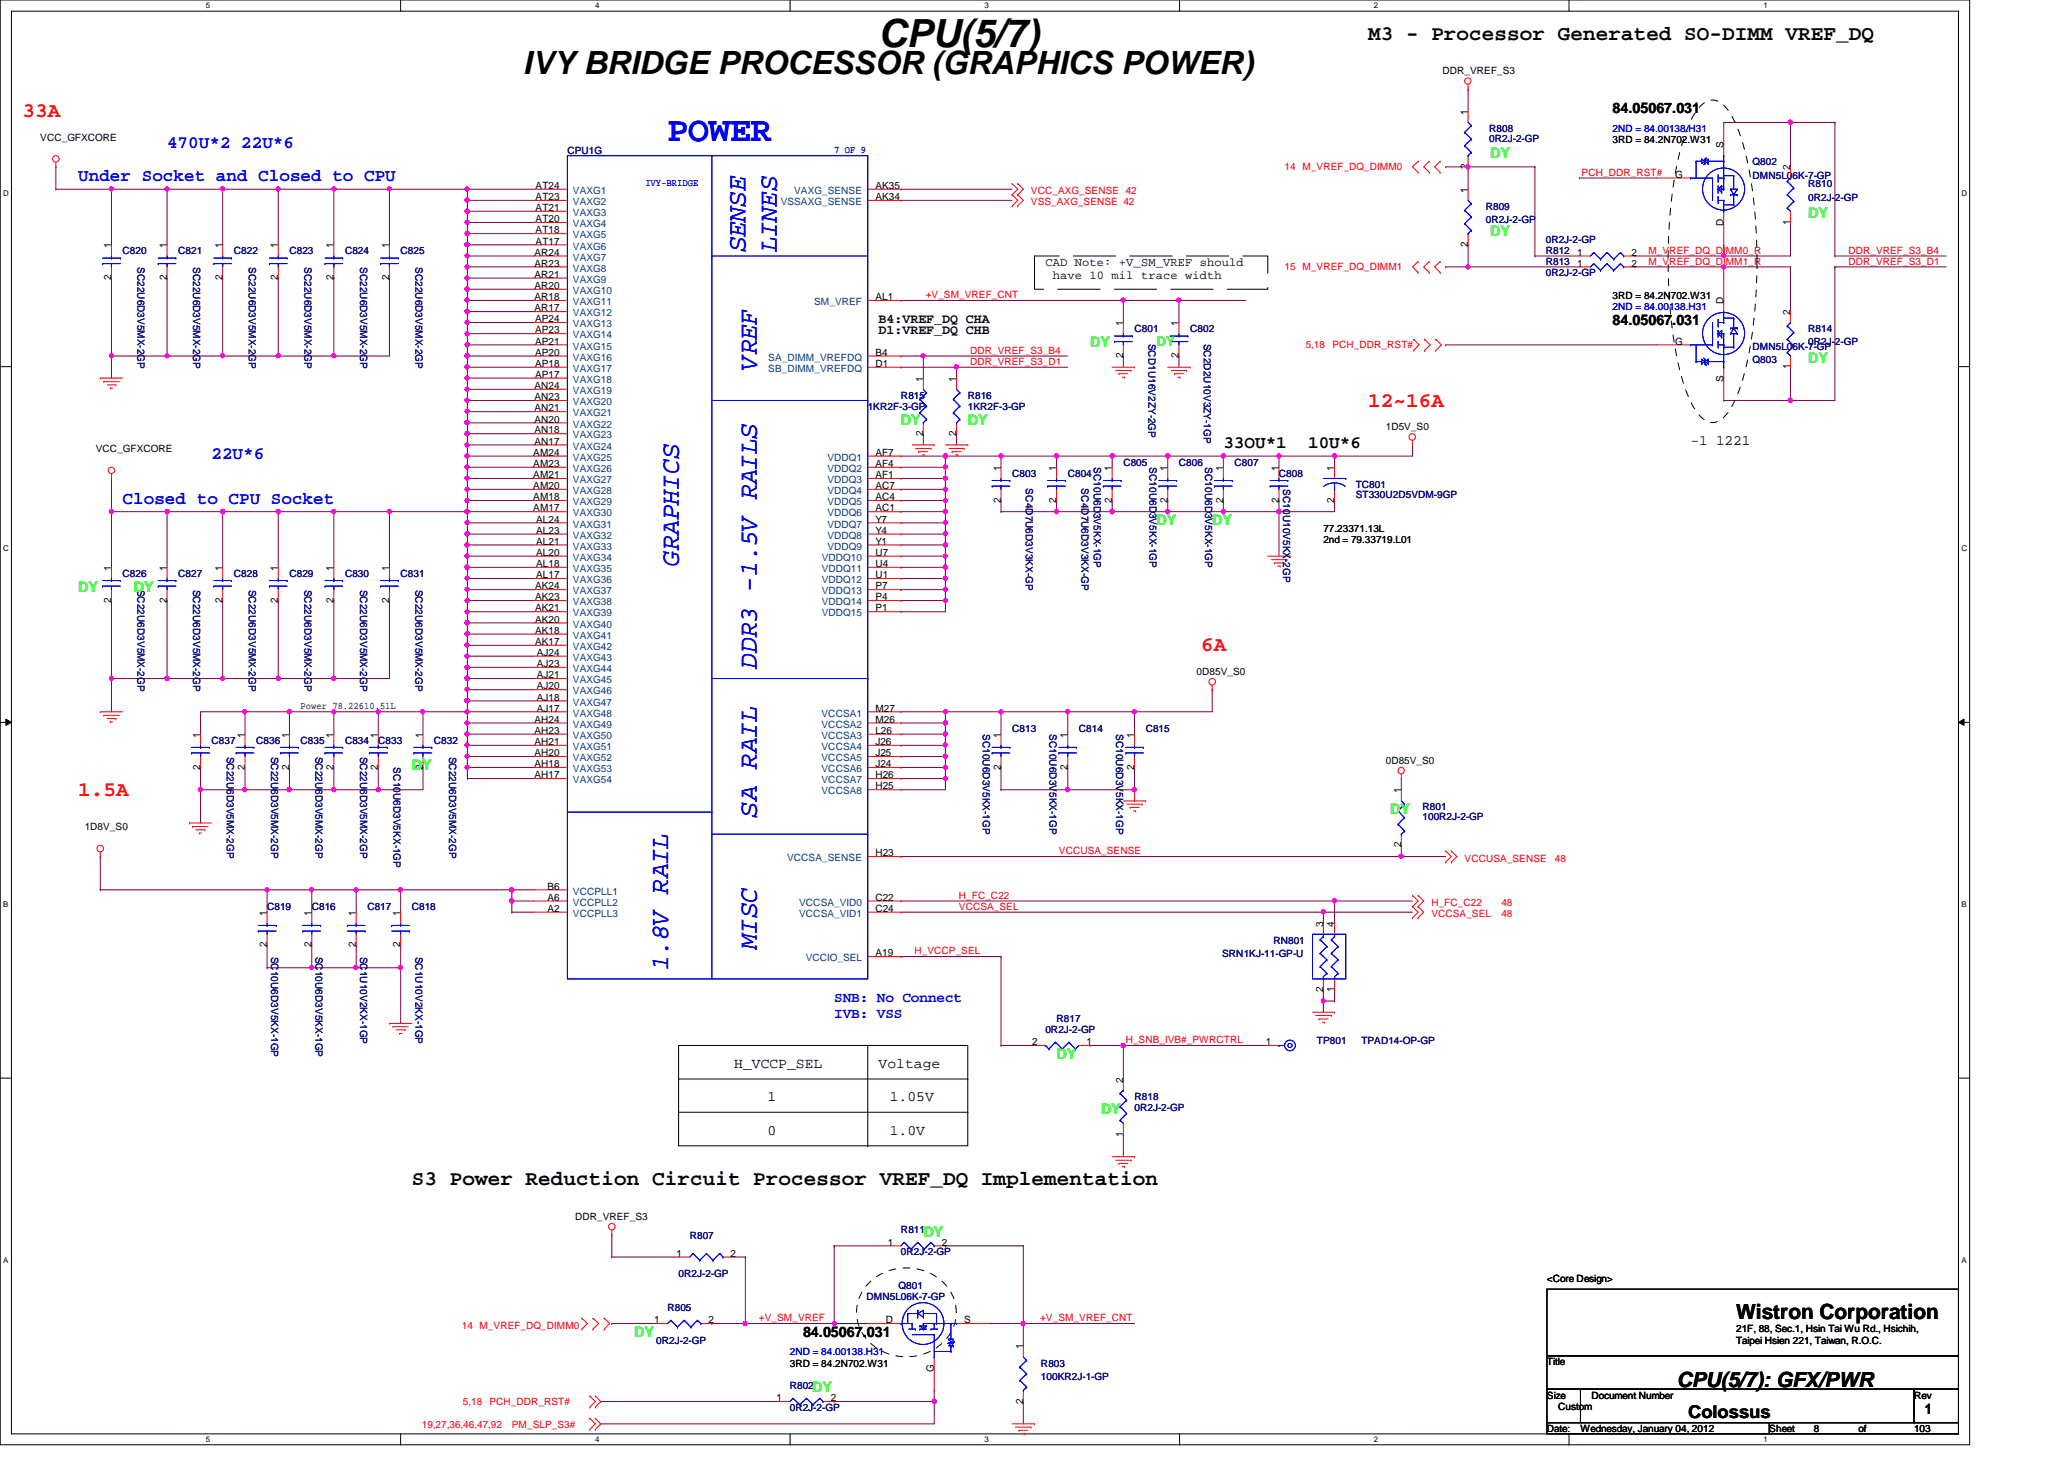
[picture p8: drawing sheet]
<svg xmlns="http://www.w3.org/2000/svg" width="297mm" height="210mm" viewBox="0 0 297 210" stroke-linecap="round" stroke-linejoin="round" font-family="sans-serif">
<defs><g id="words">
<text font-size="5.6" x="126.4" y="6.7">CPU(5/7)</text>
<text font-size="5.1" fill="#00f" x="96.1" y="20.3">POWER</text>
<text font-size="4.6" x="75.3" y="10.6">IVY BRIDGE PROCESSOR (GRAPHICS POWER)</text>
<g font-size="3.8" fill="#00f">
<text x="107.3" y="36.3" transform="rotate(-90 107.3 36.3)">SENSE</text>
<text x="111.8" y="36.3" transform="rotate(-90 111.8 36.3)">LINES</text>
<text x="108.9" y="53.3" transform="rotate(-90 108.9 53.3)">VREF</text>
<text x="97.7" y="81.4" transform="rotate(-90 97.7 81.4)">GRAPHICS</text>
<text x="108.9" y="96.2" transform="rotate(-90 108.9 96.2)">DDR3 -1.5V RAILS</text>
<text x="108.9" y="117.6" transform="rotate(-90 108.9 117.6)">SA RAIL</text>
<text x="108.9" y="136.5" transform="rotate(-90 108.9 136.5)">MISC</text>
<text x="96.1" y="139.7" transform="rotate(-90 96.1 139.7)">1.8V RAIL</text>
</g>
<g font-size="3">
<text x="196.9" y="5.7">M3 - Processor Generated SO-DIMM VREF_DQ</text>
<text x="59.3" y="170.5">S3 Power Reduction Circuit Processor VREF_DQ Implementation</text>
<text x="249.8" y="189.8">Wistron Corporation</text>
<text x="241.3" y="199.6">CPU(5/7): GFX/PWR</text>
</g>
<g font-size="3" fill="#f00">
<text x="3.3" y="16.9">33A</text>
<text x="196.9" y="58.5">12~16A</text>
<text x="172.9" y="93.7">6A</text>
<text x="11.3" y="114.5">1.5A</text>
</g>
<g font-size="2.5" fill="#00f">
<text x="24" y="21.3">470U*2 22U*6</text>
<text x="11.3" y="26.1">Under Socket and Closed to CPU</text>
<text x="30.4" y="66.1">22U*6</text>
<text x="17.6" y="72.5">Closed to CPU Socket</text>
</g>
<g font-size="2.5">
<text x="176.1" y="64.5">33OU*1</text>
<text x="188.3" y="64.5">10U*6</text>
<text x="242.9" y="204">Colossus</text>
</g>
<g font-size="2.1">
<text x="232.1" y="16.3">84.05067.031</text>
<text x="232.1" y="46.7">84.05067.031</text>
<text x="243.3" y="64">-1 1221</text>
<text x="105.7" y="153.6">H_VCCP_SEL</text>
<text x="126.4" y="153.6">Voltage</text>
<text x="110.4" y="158.5">1</text>
<text x="128.1" y="158.5">1.05V</text>
<text x="110.4" y="163.2">0</text>
<text x="128.1" y="163.2">1.0V</text>
<text x="115.6" y="192.3">84.05067.031</text>
<text x="277" y="203.4">1</text>
</g>
<g font-size="2.1" fill="#0f0">
<text x="214.5" y="22.7">DY</text>
<text x="214.5" y="33.9">DY</text>
<text x="260.2" y="31.4">DY</text>
<text x="156.9" y="49.9">DY</text>
<text x="260.2" y="52.2">DY</text>
<text x="129.7" y="61.1">DY</text>
<text x="139.3" y="61.1">DY</text>
<text x="166.5" y="75.5">DY</text>
<text x="174.5" y="75.5">DY</text>
<text x="11.3" y="85.1">DY</text>
<text x="19.3" y="85.1">DY</text>
<text x="59.3" y="110.7">DY</text>
<text x="200.1" y="117.1">DY</text>
<text x="152.1" y="152.3">DY</text>
<text x="158.5" y="160.3">DY</text>
<text x="132.9" y="177.9">DY</text>
<text x="91.3" y="192.3">DY</text>
<text x="116.9" y="200.3">DY</text>
</g>
<g font-size="2.1" fill="#00f">
<text x="120.1" y="144.1">SNB: No Connect</text>
<text x="120.1" y="146.4">IVB: VSS</text>
</g>
<g font-size="1.9">
<text x="126.4" y="46.4">B4:VREF_DQ CHA</text>
<text x="126.4" y="48">D1:VREF_DQ CHB</text>
</g>
<text font-size="1.9" fill="#0f0" x="166.5" y="49.8">DY</text>
<g font-size="1.7">
<text x="150.4" y="38.2">CAD Note: +V_SM_VREF should</text>
<text x="151.5" y="40.1">have 10 mil trace width</text>
</g>
<g font-size="1.4">
<text x="207.6" y="10.6">DDR_VREF_S3</text>
<text x="211.2" y="16.5" transform="rotate(-90 211.2 16.5)">1</text>
<text x="5.8" y="20.2">VCC_GFXCORE</text>
<text x="232.1" y="20.6">3RD = 84.2N702.W31</text>
<text x="248" y="21.3" transform="rotate(-90 248 21.3)">S</text>
<text x="77.1" y="27.2">AT24</text>
<text x="77.1" y="28.8">AT23</text>
<text x="126" y="28.8">AK34</text>
<text x="126" y="27.2">AK35</text>
<text x="211.2" y="27.7" transform="rotate(-90 211.2 27.7)">1</text>
<text x="211.2" y="24.3" transform="rotate(-90 211.2 24.3)">2</text>
<text x="241.1" y="25.6">G</text>
<text x="257.6" y="24.5" transform="rotate(-90 257.6 24.5)">2</text>
<text x="16" y="35.7" transform="rotate(-90 16 35.7)">1</text>
<text x="24" y="35.7" transform="rotate(-90 24 35.7)">1</text>
<text x="32" y="35.7" transform="rotate(-90 32 35.7)">1</text>
<text x="40" y="35.7" transform="rotate(-90 40 35.7)">1</text>
<text x="48" y="35.7" transform="rotate(-90 48 35.7)">1</text>
<text x="56" y="35.7" transform="rotate(-90 56 35.7)">1</text>
<text x="77.1" y="30.4">AT21</text>
<text x="77.1" y="32">AT20</text>
<text x="77.1" y="33.6">AT18</text>
<text x="77.1" y="35.2">AT17</text>
<text x="211.2" y="35.5" transform="rotate(-90 211.2 35.5)">2</text>
<text x="248" y="32.6" transform="rotate(-90 248 32.6)">D</text>
<text x="257.6" y="32.3" transform="rotate(-90 257.6 32.3)">1</text>
<text x="16" y="40.3" transform="rotate(-90 16 40.3)">2</text>
<text x="24" y="40.3" transform="rotate(-90 24 40.3)">2</text>
<text x="32" y="40.3" transform="rotate(-90 32 40.3)">2</text>
<text x="40" y="40.3" transform="rotate(-90 40 40.3)">2</text>
<text x="48" y="40.3" transform="rotate(-90 48 40.3)">2</text>
<text x="56" y="40.3" transform="rotate(-90 56 40.3)">2</text>
<text x="76.9" y="36.8">AR24</text>
<text x="76.9" y="38.4">AR23</text>
<text x="76.9" y="40">AR21</text>
<text x="76.9" y="41.6">AR20</text>
<text x="227" y="38.4">1</text>
<text x="227" y="36.8">1</text>
<text x="234.8" y="38.4">2</text>
<text x="234.8" y="36.8">2</text>
<text x="76.9" y="43.2">AR18</text>
<text x="76.9" y="44.8">AR17</text>
<text x="77" y="46.4">AP24</text>
<text x="77" y="48">AP23</text>
<text x="126" y="43.2">AL1</text>
<text x="161.6" y="46.9" transform="rotate(-90 161.6 46.9)">1</text>
<text x="169.6" y="46.9" transform="rotate(-90 169.6 46.9)">1</text>
<text x="232.1" y="43">3RD = 84.2N702.W31</text>
<text x="248" y="43.7" transform="rotate(-90 248 43.7)">D</text>
<text x="257.6" y="45.3" transform="rotate(-90 257.6 45.3)">2</text>
<text x="77" y="49.6">AP21</text>
<text x="77" y="51.2">AP20</text>
<text x="77" y="52.8">AP18</text>
<text x="126" y="51.2">B4</text>
<text x="126" y="52.8">D1</text>
<text x="161.6" y="51.5" transform="rotate(-90 161.6 51.5)">2</text>
<text x="169.6" y="51.5" transform="rotate(-90 169.6 51.5)">2</text>
<text x="241.1" y="49.6">G</text>
<text x="257.6" y="53.1" transform="rotate(-90 257.6 53.1)">1</text>
<text x="76.9" y="56">AN24</text>
<text x="76.9" y="57.6">AN23</text>
<text x="76.9" y="59.2">AN21</text>
<text x="77" y="54.4">AP17</text>
<text x="132.8" y="54.9" transform="rotate(-90 132.8 54.9)">1</text>
<text x="137.6" y="54.9" transform="rotate(-90 137.6 54.9)">1</text>
<text x="248" y="54.9" transform="rotate(-90 248 54.9)">S</text>
<text x="13.8" y="65.1">VCC_GFXCORE</text>
<text x="76.7" y="65.6">AM24</text>
<text x="76.9" y="60.8">AN20</text>
<text x="76.9" y="62.4">AN18</text>
<text x="76.9" y="64">AN17</text>
<text x="126" y="65.6">AF7</text>
<text x="132.8" y="62.7" transform="rotate(-90 132.8 62.7)">2</text>
<text x="137.6" y="62.7" transform="rotate(-90 137.6 62.7)">2</text>
<text x="199.4" y="61.8">1D5V_S0</text>
<text x="76.7" y="67.2">AM23</text>
<text x="76.7" y="68.8">AM21</text>
<text x="76.7" y="70.4">AM20</text>
<text x="76.7" y="72">AM18</text>
<text x="126" y="67.2">AF4</text>
<text x="126" y="68.8">AF1</text>
<text x="126" y="70.4">AC7</text>
<text x="126" y="72">AC4</text>
<text x="144" y="67.7" transform="rotate(-90 144 67.7)">1</text>
<text x="152" y="67.7" transform="rotate(-90 152 67.7)">1</text>
<text x="160" y="67.7" transform="rotate(-90 160 67.7)">1</text>
<text x="168" y="67.7" transform="rotate(-90 168 67.7)">1</text>
<text x="176" y="67.7" transform="rotate(-90 176 67.7)">1</text>
<text x="184" y="67.7" transform="rotate(-90 184 67.7)">1</text>
<text x="192" y="67.7" transform="rotate(-90 192 67.7)">1</text>
<text x="76.7" y="73.6">AM17</text>
<text x="77.2" y="75.2">AL24</text>
<text x="77.2" y="76.8">AL23</text>
<text x="126" y="73.6">AC1</text>
<text x="126" y="75.2">Y7</text>
<text x="126" y="76.8">Y4</text>
<text x="144" y="72.3" transform="rotate(-90 144 72.3)">2</text>
<text x="152" y="72.3" transform="rotate(-90 152 72.3)">2</text>
<text x="160" y="72.3" transform="rotate(-90 160 72.3)">2</text>
<text x="168" y="72.3" transform="rotate(-90 168 72.3)">2</text>
<text x="176" y="72.3" transform="rotate(-90 176 72.3)">2</text>
<text x="184" y="72.3" transform="rotate(-90 184 72.3)">2</text>
<text x="190.5" y="76.6">77.23371.13L</text>
<text x="192" y="72.3" transform="rotate(-90 192 72.3)">2</text>
<text x="16" y="82.1" transform="rotate(-90 16 82.1)">1</text>
<text x="24" y="82.1" transform="rotate(-90 24 82.1)">1</text>
<text x="32" y="82.1" transform="rotate(-90 32 82.1)">1</text>
<text x="40" y="82.1" transform="rotate(-90 40 82.1)">1</text>
<text x="48" y="82.1" transform="rotate(-90 48 82.1)">1</text>
<text x="56" y="82.1" transform="rotate(-90 56 82.1)">1</text>
<text x="77.2" y="78.4">AL21</text>
<text x="77.2" y="80">AL20</text>
<text x="77.2" y="81.6">AL18</text>
<text x="77.2" y="83.2">AL17</text>
<text x="126" y="81.6">U4</text>
<text x="126" y="83.2">U1</text>
<text x="126" y="78.4">Y1</text>
<text x="126" y="80">U7</text>
<text x="190.5" y="78.2">2nd = 79.33719.L01</text>
<text x="16" y="86.7" transform="rotate(-90 16 86.7)">2</text>
<text x="24" y="86.7" transform="rotate(-90 24 86.7)">2</text>
<text x="32" y="86.7" transform="rotate(-90 32 86.7)">2</text>
<text x="40" y="86.7" transform="rotate(-90 40 86.7)">2</text>
<text x="48" y="86.7" transform="rotate(-90 48 86.7)">2</text>
<text x="56" y="86.7" transform="rotate(-90 56 86.7)">2</text>
<text x="77" y="84.8">AK24</text>
<text x="77" y="86.4">AK23</text>
<text x="77" y="88">AK21</text>
<text x="77" y="89.6">AK20</text>
<text x="126" y="84.8">P7</text>
<text x="126" y="86.4">P4</text>
<text x="126" y="88">P1</text>
<text x="77" y="91.2">AK18</text>
<text x="77" y="92.8">AK17</text>
<text x="77.3" y="94.4">AJ24</text>
<text x="77.3" y="96">AJ23</text>
<text x="77.3" y="97.6">AJ21</text>
<text x="77.3" y="99.2">AJ20</text>
<text x="77.3" y="100.8">AJ18</text>
<text x="172.2" y="97.1">0D85V_S0</text>
<text x="28.8" y="106.1" transform="rotate(-90 28.8 106.1)">1</text>
<text x="35.2" y="106.1" transform="rotate(-90 35.2 106.1)">1</text>
<text x="41.6" y="106.1" transform="rotate(-90 41.6 106.1)">1</text>
<text x="43.3" y="102">Power 78.22610.51L</text>
<text x="48" y="106.1" transform="rotate(-90 48 106.1)">1</text>
<text x="54.4" y="106.1" transform="rotate(-90 54.4 106.1)">1</text>
<text x="60.8" y="106.1" transform="rotate(-90 60.8 106.1)">1</text>
<text x="76.9" y="104">AH24</text>
<text x="76.9" y="105.6">AH23</text>
<text x="76.9" y="107.2">AH21</text>
<text x="77.3" y="102.4">AJ17</text>
<text x="126" y="102.4">M27</text>
<text x="126" y="104">M26</text>
<text x="126" y="105.6">L26</text>
<text x="126" y="107.2">J26</text>
<text x="144" y="106.1" transform="rotate(-90 144 106.1)">1</text>
<text x="153.6" y="106.1" transform="rotate(-90 153.6 106.1)">1</text>
<text x="163.2" y="106.1" transform="rotate(-90 163.2 106.1)">1</text>
<text x="28.8" y="110.7" transform="rotate(-90 28.8 110.7)">2</text>
<text x="35.2" y="110.7" transform="rotate(-90 35.2 110.7)">2</text>
<text x="41.6" y="110.7" transform="rotate(-90 41.6 110.7)">2</text>
<text x="48" y="110.7" transform="rotate(-90 48 110.7)">2</text>
<text x="54.4" y="110.7" transform="rotate(-90 54.4 110.7)">2</text>
<text x="60.8" y="110.7" transform="rotate(-90 60.8 110.7)">2</text>
<text x="76.9" y="108.8">AH20</text>
<text x="76.9" y="110.4">AH18</text>
<text x="76.9" y="112">AH17</text>
<text x="126" y="108.8">J25</text>
<text x="126" y="110.4">J24</text>
<text x="126" y="112">H26</text>
<text x="126" y="113.6">H25</text>
<text x="144" y="110.7" transform="rotate(-90 144 110.7)">2</text>
<text x="153.6" y="110.7" transform="rotate(-90 153.6 110.7)">2</text>
<text x="163.2" y="110.7" transform="rotate(-90 163.2 110.7)">2</text>
<text x="199.4" y="109.9">0D85V_S0</text>
<text x="12.2" y="119.5">1D8V_S0</text>
<text x="201.6" y="114.1" transform="rotate(-90 201.6 114.1)">1</text>
<text x="126" y="123.2">H23</text>
<text x="201.6" y="121.9" transform="rotate(-90 201.6 121.9)">2</text>
<text x="38.4" y="131.7" transform="rotate(-90 38.4 131.7)">1</text>
<text x="44.8" y="131.7" transform="rotate(-90 44.8 131.7)">1</text>
<text x="51.2" y="131.7" transform="rotate(-90 51.2 131.7)">1</text>
<text x="57.6" y="131.7" transform="rotate(-90 57.6 131.7)">1</text>
<text x="78.8" y="128">B6</text>
<text x="78.8" y="129.6">A6</text>
<text x="78.8" y="131.2">A2</text>
<text x="126" y="131.2">C24</text>
<text x="126" y="129.6">C22</text>
<text x="38.4" y="136.3" transform="rotate(-90 38.4 136.3)">2</text>
<text x="44.8" y="136.3" transform="rotate(-90 44.8 136.3)">2</text>
<text x="51.2" y="136.3" transform="rotate(-90 51.2 136.3)">2</text>
<text x="57.6" y="136.3" transform="rotate(-90 57.6 136.3)">2</text>
<text x="126" y="137.6">A19</text>
<text x="190.4" y="133.3" transform="rotate(-90 190.4 133.3)">3</text>
<text x="192" y="133.3" transform="rotate(-90 192 133.3)">4</text>
<text x="190.4" y="142.7" transform="rotate(-90 190.4 142.7)">2</text>
<text x="192" y="142.7" transform="rotate(-90 192 142.7)">1</text>
<text x="148.5" y="150.4">2</text>
<text x="156.4" y="150.4">1</text>
<text x="161.6" y="155.7" transform="rotate(-90 161.6 155.7)">2</text>
<text x="182.2" y="150.4">1</text>
<text x="161.6" y="163.5" transform="rotate(-90 161.6 163.5)">1</text>
<text x="82.8" y="175.5">DDR_VREF_S3</text>
<text x="127.8" y="179.2">1</text>
<text x="135.5" y="179.2">2</text>
<text x="97.4" y="180.8">1</text>
<text x="105.2" y="180.8">2</text>
<text x="222.6" y="184.4">&lt;Core Design&gt;</text>
<text x="94.1" y="190.4">1</text>
<text x="102" y="190.4">2</text>
<text x="127.5" y="190.4">D</text>
<text x="138.8" y="190.4">S</text>
<text x="249.8" y="191.6">21F, 88, Sec.1, Hsin Tai Wu Rd., Hsichih,</text>
<text x="113.7" y="196.6">3RD = 84.2N702.W31</text>
<text x="134.4" y="197.4" transform="rotate(-90 134.4 197.4)">G</text>
<text x="147.2" y="194.1" transform="rotate(-90 147.2 194.1)">1</text>
<text x="222.6" y="196.4">Title</text>
<text x="249.8" y="193.3">Taipei Hsien 221, Taiwan, R.O.C.</text>
<text x="111.8" y="201.6">1</text>
<text x="119.5" y="201.6">2</text>
<text x="147.2" y="201.9" transform="rotate(-90 147.2 201.9)">2</text>
<text x="222.6" y="201.2">Size</text>
<text x="224.2" y="202.8">Custom</text>
<text x="229" y="201.2">Document Number</text>
<text x="275.5" y="201.2">Rev</text>
<text x="222.6" y="206">Date:</text>
<text x="227.5" y="206">Wednesday, January 04, 2012</text>
<text x="254.6" y="206">Sheet</text>
<text x="261" y="206">8</text>
<text x="267.5" y="206">of</text>
<text x="275.5" y="206">103</text>
</g>
<g font-size="1.4" fill="#000080">
<text x="81.7" y="22.2">CPU1G</text>
<text x="214.3" y="19">R808</text>
<text x="214.3" y="20.4">0R2J-2-GP</text>
<text x="252.2" y="23.7">Q802</text>
<text x="252.2" y="25.7">DMN5L06K-7-GP</text>
<text x="260.2" y="27">R810</text>
<text x="260.2" y="28.9">0R2J-2-GP</text>
<text x="213.8" y="30.2">R809</text>
<text x="213.8" y="32.1">0R2J-2-GP</text>
<text x="222.5" y="35">0R2J-2-GP</text>
<text x="17.6" y="36.6">C820</text>
<text x="19.8" y="38.4" transform="rotate(90 19.8 38.4)">SC22U6D3V5MX-2GP</text>
<text x="25.7" y="36.6">C821</text>
<text x="27.8" y="38.4" transform="rotate(90 27.8 38.4)">SC22U6D3V5MX-2GP</text>
<text x="33.7" y="36.6">C822</text>
<text x="35.8" y="38.4" transform="rotate(90 35.8 38.4)">SC22U6D3V5MX-2GP</text>
<text x="41.7" y="36.6">C823</text>
<text x="43.8" y="38.4" transform="rotate(90 43.8 38.4)">SC22U6D3V5MX-2GP</text>
<text x="49.7" y="36.6">C824</text>
<text x="51.8" y="38.4" transform="rotate(90 51.8 38.4)">SC22U6D3V5MX-2GP</text>
<text x="57.7" y="36.6">C825</text>
<text x="59.8" y="38.4" transform="rotate(90 59.8 38.4)">SC22U6D3V5MX-2GP</text>
<text x="222.5" y="38.2">R813</text>
<text x="222.5" y="39.8">0R2J-2-GP</text>
<text x="222.5" y="36.6">R812</text>
<text x="163.3" y="47.8">C801</text>
<text x="171.3" y="47.8">C802</text>
<text x="260.2" y="47.8">R814</text>
<text x="165.3" y="49.4" transform="rotate(90 165.3 49.4)">SCD1U16V2ZY-2GP</text>
<text x="173.3" y="49.4" transform="rotate(90 173.3 49.4)">SC2D2U10V3ZY-1GP</text>
<text x="252.2" y="52.2">Q803</text>
<text x="252.2" y="50.3">DMN5L06K-7-GP</text>
<text x="260.2" y="49.7">0R2J-2-GP</text>
<text x="124.9" y="59">1KR2F-3-GP</text>
<text x="129.7" y="57.4">R815</text>
<text x="139.3" y="57.4">R816</text>
<text x="139.3" y="59">1KR2F-3-GP</text>
<text x="145.7" y="68.6">C803</text>
<text x="147.7" y="70.3" transform="rotate(90 147.7 70.3)">SC4D7U6D3V3KX-GP</text>
<text x="153.7" y="68.6">C804</text>
<text x="155.7" y="70.3" transform="rotate(90 155.7 70.3)">SC4D7U6D3V3KX-GP</text>
<text x="157.4" y="67.2" transform="rotate(90 157.4 67.2)">SC10U6D3V5KX-1GP</text>
<text x="161.7" y="67">C805</text>
<text x="165.4" y="67.2" transform="rotate(90 165.4 67.2)">SC10U6D3V5KX-1GP</text>
<text x="169.7" y="67">C806</text>
<text x="173.4" y="67.2" transform="rotate(90 173.4 67.2)">SC10U6D3V5KX-1GP</text>
<text x="177.7" y="67">C807</text>
<text x="184.1" y="68.6">C808</text>
<text x="184.7" y="70.4" transform="rotate(90 184.7 70.4)">SC10U10V5KX-2GP</text>
<text x="195.1" y="70.2">TC801</text>
<text x="195.1" y="71.6">ST330U2D5VDM-9GP</text>
<text x="17.6" y="83">C826</text>
<text x="25.7" y="83">C827</text>
<text x="33.7" y="83">C828</text>
<text x="41.7" y="83">C829</text>
<text x="49.7" y="83">C830</text>
<text x="57.7" y="83">C831</text>
<text x="19.8" y="84.8" transform="rotate(90 19.8 84.8)">SC22U6D3V5MX-2GP</text>
<text x="27.8" y="84.8" transform="rotate(90 27.8 84.8)">SC22U6D3V5MX-2GP</text>
<text x="35.8" y="84.8" transform="rotate(90 35.8 84.8)">SC22U6D3V5MX-2GP</text>
<text x="43.8" y="84.8" transform="rotate(90 43.8 84.8)">SC22U6D3V5MX-2GP</text>
<text x="51.8" y="84.8" transform="rotate(90 51.8 84.8)">SC22U6D3V5MX-2GP</text>
<text x="59.8" y="84.8" transform="rotate(90 59.8 84.8)">SC22U6D3V5MX-2GP</text>
<text x="30.4" y="107">C837</text>
<text x="36.9" y="107">C836</text>
<text x="43.3" y="107">C835</text>
<text x="49.7" y="107">C834</text>
<text x="54.4" y="107">C833</text>
<text x="62.4" y="107">C832</text>
<text x="141.4" y="105.6" transform="rotate(90 141.4 105.6)">SC10U6D3V5KX-1GP</text>
<text x="145.7" y="105.4">C813</text>
<text x="151" y="105.6" transform="rotate(90 151 105.6)">SC10U6D3V5KX-1GP</text>
<text x="155.3" y="105.4">C814</text>
<text x="160.7" y="105.6" transform="rotate(90 160.7 105.6)">SC10U6D3V5KX-1GP</text>
<text x="164.9" y="105.4">C815</text>
<text x="32.6" y="108.8" transform="rotate(90 32.6 108.8)">SC22U6D3V5MX-2GP</text>
<text x="39" y="108.8" transform="rotate(90 39 108.8)">SC22U6D3V5MX-2GP</text>
<text x="45.4" y="108.8" transform="rotate(90 45.4 108.8)">SC22U6D3V5MX-2GP</text>
<text x="51.8" y="108.8" transform="rotate(90 51.8 108.8)">SC22U6D3V5MX-2GP</text>
<text x="56.6" y="110.4" transform="rotate(90 56.6 110.4)">SC10U6D3V5KX-1GP</text>
<text x="64.6" y="108.8" transform="rotate(90 64.6 108.8)">SC22U6D3V5MX-2GP</text>
<text x="204.7" y="116.6">R801</text>
<text x="204.7" y="118">100R2J-2-GP</text>
<text x="38.4" y="131">C819</text>
<text x="44.9" y="131">C816</text>
<text x="52.9" y="131">C817</text>
<text x="59.3" y="131">C818</text>
<text x="39" y="137.6" transform="rotate(90 39 137.6)">SC10U6D3V5KX-1GP</text>
<text x="45.4" y="137.6" transform="rotate(90 45.4 137.6)">SC10U6D3V5KX-1GP</text>
<text x="51.8" y="137.6" transform="rotate(90 51.8 137.6)">SC1U10V2KX-1GP</text>
<text x="59.8" y="137.6" transform="rotate(90 59.8 137.6)">SC1U10V2KX-1GP</text>
<text x="175.9" y="137.7">SRN1KJ-11-GP-U</text>
<text x="183.3" y="135.8">RN801</text>
<text x="150.4" y="148.6">0R2J-2-GP</text>
<text x="152.1" y="147">R817</text>
<text x="189.5" y="150.2">TP801</text>
<text x="195.9" y="150.2">TPAD14-OP-GP</text>
<text x="163.3" y="158.2">R818</text>
<text x="163.3" y="159.8">0R2J-2-GP</text>
<text x="99.3" y="178.2">R807</text>
<text x="129.7" y="177.4">R811</text>
<text x="97.7" y="183.8">0R2J-2-GP</text>
<text x="129.3" y="185.4">Q801</text>
<text x="129.7" y="180.6">0R2J-2-GP</text>
<text x="96.1" y="188.6">R805</text>
<text x="124.7" y="187">DMN5L06K-7-GP</text>
<text x="94.4" y="193.4">0R2J-2-GP</text>
<text x="149.8" y="196.6">R803</text>
<text x="113.7" y="199.8">R802</text>
<text x="113.7" y="203">0R2J-2-GP</text>
<text x="149.8" y="198.5">100KR2J-1-GP</text>
</g>
<g font-size="1.4" fill="#00f">
<text x="120.1" y="22">7 OF 9</text>
<text x="232.1" y="19">2ND = 84.00138.H31</text>
<text x="92.9" y="26.8">IVY-BRIDGE</text>
<text x="232.1" y="44.6">2ND = 84.00138.H31</text>
<text x="113.7" y="195">2ND = 84.00138.H31</text>
</g>
<g font-size="1.4" fill="#004080">
<text x="82.5" y="27.9">VAXG1</text>
<text x="82.5" y="29.5">VAXG2</text>
<text x="112.3" y="29.5">VSSAXG_SENSE</text>
<text x="114.3" y="27.9">VAXG_SENSE</text>
<text x="82.5" y="31.1">VAXG3</text>
<text x="82.5" y="32.7">VAXG4</text>
<text x="82.5" y="34.3">VAXG5</text>
<text x="82.5" y="35.9">VAXG6</text>
<text x="82.5" y="37.5">VAXG7</text>
<text x="82.5" y="39.1">VAXG8</text>
<text x="82.5" y="40.7">VAXG9</text>
<text x="82.5" y="42.3">VAXG10</text>
<text x="82.5" y="43.9">VAXG11</text>
<text x="82.5" y="45.5">VAXG12</text>
<text x="82.5" y="47.1">VAXG13</text>
<text x="117.2" y="43.9">SM_VREF</text>
<text x="82.5" y="48.7">VAXG14</text>
<text x="82.5" y="50.3">VAXG15</text>
<text x="82.5" y="51.9">VAXG16</text>
<text x="82.5" y="53.5">VAXG17</text>
<text x="110.6" y="51.9">SA_DIMM_VREFDQ</text>
<text x="110.6" y="53.5">SB_DIMM_VREFDQ</text>
<text x="82.5" y="55.1">VAXG18</text>
<text x="82.5" y="56.7">VAXG19</text>
<text x="82.5" y="58.3">VAXG20</text>
<text x="82.5" y="59.9">VAXG21</text>
<text x="82.5" y="61.5">VAXG22</text>
<text x="82.5" y="63.1">VAXG23</text>
<text x="82.5" y="64.7">VAXG24</text>
<text x="82.5" y="66.3">VAXG25</text>
<text x="82.5" y="67.9">VAXG26</text>
<text x="82.5" y="69.5">VAXG27</text>
<text x="82.5" y="71.1">VAXG28</text>
<text x="119.1" y="66.3">VDDQ1</text>
<text x="119.1" y="67.9">VDDQ2</text>
<text x="119.1" y="69.5">VDDQ3</text>
<text x="119.1" y="71.1">VDDQ4</text>
<text x="82.5" y="72.7">VAXG29</text>
<text x="82.5" y="74.3">VAXG30</text>
<text x="82.5" y="75.9">VAXG31</text>
<text x="82.5" y="77.5">VAXG32</text>
<text x="119.1" y="72.7">VDDQ5</text>
<text x="119.1" y="74.3">VDDQ6</text>
<text x="119.1" y="75.9">VDDQ7</text>
<text x="119.1" y="77.5">VDDQ8</text>
<text x="82.5" y="79.1">VAXG33</text>
<text x="82.5" y="80.7">VAXG34</text>
<text x="82.5" y="82.3">VAXG35</text>
<text x="82.5" y="83.9">VAXG36</text>
<text x="118.3" y="82.3">VDDQ11</text>
<text x="118.3" y="83.9">VDDQ12</text>
<text x="118.3" y="80.7">VDDQ10</text>
<text x="119.1" y="79.1">VDDQ9</text>
<text x="82.5" y="85.5">VAXG37</text>
<text x="82.5" y="87.1">VAXG38</text>
<text x="82.5" y="88.7">VAXG39</text>
<text x="118.3" y="85.5">VDDQ13</text>
<text x="118.3" y="87.1">VDDQ14</text>
<text x="118.3" y="88.7">VDDQ15</text>
<text x="82.5" y="90.3">VAXG40</text>
<text x="82.5" y="91.9">VAXG41</text>
<text x="82.5" y="93.5">VAXG42</text>
<text x="82.5" y="95.1">VAXG43</text>
<text x="82.5" y="96.7">VAXG44</text>
<text x="82.5" y="98.3">VAXG45</text>
<text x="82.5" y="99.9">VAXG46</text>
<text x="82.5" y="101.5">VAXG47</text>
<text x="82.5" y="103.1">VAXG48</text>
<text x="82.5" y="104.7">VAXG49</text>
<text x="82.5" y="106.3">VAXG50</text>
<text x="82.5" y="107.9">VAXG51</text>
<text x="118.2" y="103.1">VCCSA1</text>
<text x="118.2" y="104.7">VCCSA2</text>
<text x="118.2" y="106.3">VCCSA3</text>
<text x="118.2" y="107.9">VCCSA4</text>
<text x="82.5" y="109.5">VAXG52</text>
<text x="82.5" y="111.1">VAXG53</text>
<text x="82.5" y="112.7">VAXG54</text>
<text x="118.2" y="109.5">VCCSA5</text>
<text x="118.2" y="111.1">VCCSA6</text>
<text x="118.2" y="112.7">VCCSA7</text>
<text x="118.2" y="114.3">VCCSA8</text>
<text x="113.3" y="123.9">VCCSA_SENSE</text>
<text x="82.5" y="128.7">VCCPLL1</text>
<text x="82.5" y="130.3">VCCPLL2</text>
<text x="82.5" y="131.9">VCCPLL3</text>
<text x="115" y="131.9">VCCSA_VID1</text>
<text x="115" y="130.3">VCCSA_VID0</text>
<text x="115.9" y="138.3">VCCIO_SEL</text>
</g>
<g font-size="1.4" fill="#f00">
<text x="148.4" y="27.9">VCC_AXG_SENSE 42</text>
<text x="148.4" y="29.5">VSS_AXG_SENSE 42</text>
<text x="184.9" y="24.4">14 M_VREF_DQ_DIMM0</text>
<text x="227.6" y="25.3">PCH_DDR_RST#</text>
<text x="184.9" y="38.8">15 M_VREF_DQ_DIMM1</text>
<text x="237.2" y="36.5">M_VREF_DQ_DIMM0_R</text>
<text x="237.2" y="38.1">M_VREF_DQ_DIMM1_R</text>
<text x="266" y="38.1">DDR_VREF_S3_D1</text>
<text x="266" y="36.5">DDR_VREF_S3_B4</text>
<text x="133.2" y="42.9">+V_SM_VREF_CNT</text>
<text x="139.6" y="50.9">DDR_VREF_S3_B4</text>
<text x="139.6" y="52.5">DDR_VREF_S3_D1</text>
<text x="187.9" y="50">5,18</text>
<text x="191.8" y="50">PCH_DDR_RST#</text>
<text x="152.4" y="122.9">VCCUSA_SENSE</text>
<text x="210.8" y="124">VCCUSA_SENSE</text>
<text x="223.8" y="124">48</text>
<text x="138" y="130.9">VCCSA_SEL</text>
<text x="138" y="129.3">H_FC_C22</text>
<text x="206" y="132">VCCSA_SEL</text>
<text x="206" y="130.3">H_FC_C22</text>
<text x="216.1" y="130.3">48</text>
<text x="216.1" y="132">48</text>
<text x="131.6" y="137.3">H_VCCP_SEL</text>
<text x="162" y="150.1">H_SNB_IVB#_PWRCTRL</text>
<text x="66.5" y="191.1">14 M_VREF_DQ_DIMM0</text>
<text x="109.2" y="190.1">+V_SM_VREF</text>
<text x="149.7" y="190.1">+V_SM_VREF_CNT</text>
<text x="66.6" y="202.2">5,18</text>
<text x="70.4" y="202.2">PCH_DDR_RST#</text>
<text x="60.7" y="205.4">19,27,36,46,47,92</text>
<text x="73.7" y="205.4">PM_SLP_S3#</text>
</g>
<g font-size="1.1">
<text x="29.6" y="1.1">5</text>
<text x="85.6" y="1.1">4</text>
<text x="141.7" y="1.1">3</text>
<text x="197.7" y="1.1">2</text>
<text x="253.8" y="1.1">1</text>
<text x=".5" y="28.2">D</text>
<text x="282.3" y="28.2">D</text>
<text x=".5" y="79.3">C</text>
<text x="282.3" y="79.3">C</text>
<text x=".5" y="130.5">B</text>
<text x="282.3" y="130.5">B</text>
<text x=".5" y="181.7">A</text>
<text x="282.3" y="181.7">A</text>
<text x="29.6" y="207.4">5</text>
<text x="85.6" y="207.4">4</text>
<text x="141.7" y="207.4">3</text>
<text x="197.7" y="207.4">2</text>
<text x="253.8" y="207.4">1</text>
</g>
</g></defs>
<path d="M0 0h283.5v207.9h-283.5zM1.6 1.6h280.3v204.7h-280.3z" fill="none" stroke="#000" stroke-width=".14"/>
<g fill="#fff">
<path d="M29.6 .2h.6v1.2h-.6z"/>
<path d="M29.6 206.5h.6v1.1h-.6z"/>
</g>
<path d="M57.7 0v1.6M57.7 206.3v1.6" fill="none" stroke="#000" stroke-width=".14"/>
<g fill="#fff">
<path d="M85.6 .2h.6v1.2h-.6z"/>
<path d="M85.6 206.5h.6v1.1h-.6z"/>
</g>
<path d="M113.7 0v1.6M113.7 206.3v1.6" fill="none" stroke="#000" stroke-width=".14"/>
<g fill="#fff">
<path d="M141.7 .2h.6v1.2h-.6z"/>
<path d="M141.7 206.5h.6v1.1h-.6z"/>
</g>
<path d="M169.8 0v1.6M169.8 206.3v1.6" fill="none" stroke="#000" stroke-width=".14"/>
<g fill="#fff">
<path d="M197.7 .2h.6v1.2h-.6z"/>
<path d="M197.7 206.5h.6v1.1h-.6z"/>
</g>
<path d="M225.8 0v1.6M225.8 206.3v1.6" fill="none" stroke="#000" stroke-width=".14"/>
<g fill="#fff">
<path d="M253.8 .2h.6v1.2h-.6z"/>
<path d="M253.8 206.5h.6v1.1h-.6z"/>
<path d="M.5 27.2h.7v1.2h-.7z"/>
<path d="M282.3 27.2h.7v1.2h-.7z"/>
<path d="M.5 78.3h.7v1.2h-.7z"/>
<path d="M282.3 78.3h.7v1.2h-.7z"/>
</g>
<path d="M0 52.7h1.6M281.9 52.7h1.6" fill="none" stroke="#000" stroke-width=".14"/>
<g fill="#fff">
<path d="M.5 129.5h.7v1.2h-.7z"/>
<path d="M282.3 129.5h.7v1.2h-.7z"/>
</g>
<path d="M0 103.9h1.6M.8 103.5l.8 .4-.8 .5zM281.9 103.9l.8-.4v.9zM281.9 103.9h1.6" fill="none" stroke="#000" stroke-width=".14"/>
<path d="M.8 103.5l.8 .4-.8 .5zM281.9 103.9l.8-.4v.9z" fill="#000"/>
<g fill="#fff">
<path d="M.5 180.7h.7v1.2h-.7z"/>
<path d="M282.3 180.7h.7v1.2h-.7z"/>
</g>
<path d="M0 155.1h1.6M281.9 155.1h1.6" fill="none" stroke="#000" stroke-width=".14"/>
<path d="M8 24h.1M8 24v3.2M67.3 30.4h.1M67.3 30.4h9.6" fill="none" stroke="#800040" stroke-width=".14"/>
<circle cx="67.2" cy="30.4" r=".3" fill="#f0f"/>
<circle cx="67.2" cy="30.4" r=".3" fill="none" stroke="#f0f" stroke-width=".14"/>
<path d="M67.3 68.8h.1M67.3 68.8h9.6" fill="none" stroke="#800040" stroke-width=".14"/>
<circle cx="67.2" cy="68.8" r=".3" fill="#f0f"/>
<circle cx="67.2" cy="68.8" r=".3" fill="none" stroke="#f0f" stroke-width=".14"/>
<path d="M67.3 70.4h.1M67.3 70.4h9.6" fill="none" stroke="#800040" stroke-width=".14"/>
<circle cx="67.2" cy="70.4" r=".3" fill="#f0f"/>
<circle cx="67.2" cy="70.4" r=".3" fill="none" stroke="#f0f" stroke-width=".14"/>
<path d="M67.3 72h.1M67.3 72h9.6" fill="none" stroke="#800040" stroke-width=".14"/>
<circle cx="67.2" cy="72" r=".3" fill="#f0f"/>
<circle cx="67.2" cy="72" r=".3" fill="none" stroke="#f0f" stroke-width=".14"/>
<path d="M67.3 76.8h.1M67.3 76.8h9.6" fill="none" stroke="#800040" stroke-width=".14"/>
<circle cx="67.2" cy="76.8" r=".3" fill="#f0f"/>
<circle cx="67.2" cy="76.8" r=".3" fill="none" stroke="#f0f" stroke-width=".14"/>
<path d="M67.3 73.6h.1M67.3 73.6h9.6" fill="none" stroke="#800040" stroke-width=".14"/>
<circle cx="67.2" cy="73.6" r=".31" fill="#f0f"/>
<circle cx="67.2" cy="73.6" r=".31" fill="none" stroke="#f0f" stroke-width=".14"/>
<path d="M67.3 67.2h.1M67.3 67.2h9.6" fill="none" stroke="#800040" stroke-width=".14"/>
<circle cx="67.2" cy="67.2" r=".3" fill="#f0f"/>
<circle cx="67.2" cy="67.2" r=".3" fill="none" stroke="#f0f" stroke-width=".14"/>
<path d="M67.3 81.6h.1M67.3 81.6h9.6" fill="none" stroke="#800040" stroke-width=".14"/>
<circle cx="67.2" cy="81.6" r=".31" fill="#f0f"/>
<circle cx="67.2" cy="81.6" r=".31" fill="none" stroke="#f0f" stroke-width=".14"/>
<path d="M67.3 78.4h.1M67.3 78.4h9.6" fill="none" stroke="#800040" stroke-width=".14"/>
<circle cx="67.2" cy="78.4" r=".3" fill="#f0f"/>
<circle cx="67.2" cy="78.4" r=".3" fill="none" stroke="#f0f" stroke-width=".14"/>
<path d="M67.3 75.2h.1M67.3 67.2h.1M67.3 64h.1M67.3 64v1.6M67.3 67.2v1.6M67.3 75.2v1.6M67.3 83.2h.1M67.3 80h.1M67.3 83.2h9.6M67.3 80h9.6" fill="none" stroke="#800040" stroke-width=".14"/>
<circle cx="67.2" cy="64" r=".3" fill="#f0f"/>
<circle cx="67.2" cy="64" r=".3" fill="none" stroke="#f0f" stroke-width=".14"/>
<path d="M67.3 68.8h.1M67.3 73.6h.1M67.3 78.4h.1M67.3 68.8v1.6M67.3 73.6v1.6M67.3 78.4v1.6" fill="none" stroke="#800040" stroke-width=".14"/>
<circle cx="67.2" cy="78.4" r=".3" fill="#f0f"/>
<circle cx="67.2" cy="78.4" r=".3" fill="none" stroke="#f0f" stroke-width=".14"/>
<path d="M67.3 81.6h.1M67.3 81.6v1.6" fill="none" stroke="#800040" stroke-width=".14"/>
<circle cx="67.2" cy="81.6" r=".31" fill="#f0f"/>
<circle cx="67.2" cy="81.6" r=".31" fill="none" stroke="#f0f" stroke-width=".14"/>
<path d="M67.3 65.6h.1M67.3 72h.1M67.3 70.4h.1M67.3 65.6v1.6M67.3 70.4v3.2M67.3 80h.1M67.3 80v1.6" fill="none" stroke="#800040" stroke-width=".14"/>
<circle cx="67.2" cy="80" r=".3" fill="#f0f"/>
<circle cx="67.2" cy="80" r=".3" fill="none" stroke="#f0f" stroke-width=".14"/>
<path d="M161.7 51.2h.1M161.7 51.2v1.6M38.4 136h.1M38.4 136v3.2M190.5 131.2h.1M190.5 131.2h12.8" fill="none" stroke="#800040" stroke-width=".14"/>
<circle cx="190.5" cy="131.2" r=".3" fill="#f0f"/>
<circle cx="190.5" cy="131.2" r=".3" fill="none" stroke="#f0f" stroke-width=".14"/>
<path d="M129.7 78.4h.1M129.7 78.4h6.4" fill="none" stroke="#800040" stroke-width=".14"/>
<circle cx="136.1" cy="78.4" r=".3" fill="#f0f"/>
<circle cx="136.1" cy="78.4" r=".3" fill="none" stroke="#f0f" stroke-width=".14"/>
<path d="M136.1 78.4h.1M136.1 78.4v1.6" fill="none" stroke="#800040" stroke-width=".14"/>
<circle cx="136.1" cy="78.4" r=".3" fill="#f0f"/>
<circle cx="136.1" cy="78.4" r=".3" fill="none" stroke="#f0f" stroke-width=".14"/>
<path d="M16 27.2h.1M16 27.2v8" fill="none" stroke="#800040" stroke-width=".14"/>
<circle cx="16" cy="27.2" r=".3" fill="#f0f"/>
<circle cx="16" cy="27.2" r=".3" fill="none" stroke="#f0f" stroke-width=".14"/>
<path d="M132.9 51.2h.1M132.9 51.2v3.2M132.9 51.2h20.8M88 177.6h.1M88 177.6v3.2M88 180.8h.1M88 180.8h9.7" fill="none" stroke="#800040" stroke-width=".14"/>
<circle cx="132.8" cy="51.2" r=".3" fill="#f0f"/>
<circle cx="132.8" cy="51.2" r=".3" fill="none" stroke="#f0f" stroke-width=".14"/>
<path d="M40 27.2h.1M40 27.2h8M48 27.2h.1M48 27.2v8" fill="none" stroke="#800040" stroke-width=".14"/>
<circle cx="40" cy="27.2" r=".3" fill="#f0f"/>
<circle cx="40" cy="27.2" r=".3" fill="none" stroke="#f0f" stroke-width=".14"/>
<path d="M192.1 129.6h.1M192.1 129.6h11.2" fill="none" stroke="#800040" stroke-width=".14"/>
<circle cx="192.1" cy="129.6" r=".31" fill="#f0f"/>
<circle cx="192.1" cy="129.6" r=".31" fill="none" stroke="#f0f" stroke-width=".14"/>
<path d="M32 40h.1M32 40v11.2" fill="none" stroke="#800040" stroke-width=".14"/>
<circle cx="32" cy="51.2" r=".3" fill="#f0f"/>
<circle cx="32" cy="51.2" r=".3" fill="none" stroke="#f0f" stroke-width=".14"/>
<path d="M32 51.2h.1M32 51.2h8M129.7 76.8h.1M129.7 76.8h6.4" fill="none" stroke="#800040" stroke-width=".14"/>
<circle cx="136.1" cy="76.8" r=".3" fill="#f0f"/>
<circle cx="136.1" cy="76.8" r=".3" fill="none" stroke="#f0f" stroke-width=".14"/>
<path d="M48 51.2h.1M56 40h.1M56 40v11.2h-8" fill="none" stroke="#800040" stroke-width=".14"/>
<circle cx="48" cy="51.2" r=".3" fill="#f0f"/>
<circle cx="48" cy="51.2" r=".3" fill="none" stroke="#f0f" stroke-width=".14"/>
<path d="M40 73.6h.1M40 73.6h8" fill="none" stroke="#800040" stroke-width=".14"/>
<circle cx="40" cy="73.6" r=".31" fill="#f0f"/>
<circle cx="40" cy="73.6" r=".31" fill="none" stroke="#f0f" stroke-width=".14"/>
<path d="M48 73.6h.1M48 73.6h8" fill="none" stroke="#800040" stroke-width=".14"/>
<circle cx="48" cy="73.6" r=".31" fill="#f0f"/>
<circle cx="48" cy="73.6" r=".31" fill="none" stroke="#f0f" stroke-width=".14"/>
<path d="M168.1 73.6h.1M168.1 73.6h8" fill="none" stroke="#800040" stroke-width=".14"/>
<circle cx="168" cy="73.6" r=".31" fill="#f0f"/>
<circle cx="168" cy="73.6" r=".31" fill="none" stroke="#f0f" stroke-width=".14"/>
<path d="M32 97.6h.1M32 97.6h8" fill="none" stroke="#800040" stroke-width=".14"/>
<circle cx="32" cy="97.6" r=".31" fill="#f0f"/>
<circle cx="32" cy="97.6" r=".31" fill="none" stroke="#f0f" stroke-width=".14"/>
<path d="M129.7 51.2h.1M129.7 51.2h3.2M32 73.6h.1M32 73.6h8" fill="none" stroke="#800040" stroke-width=".14"/>
<circle cx="32" cy="73.6" r=".31" fill="#f0f"/>
<circle cx="32" cy="73.6" r=".31" fill="none" stroke="#f0f" stroke-width=".14"/>
<path d="M24 97.6h.1M24 97.6h8" fill="none" stroke="#800040" stroke-width=".14"/>
<circle cx="24" cy="97.6" r=".31" fill="#f0f"/>
<circle cx="24" cy="97.6" r=".31" fill="none" stroke="#f0f" stroke-width=".14"/>
<path d="M176.1 72h.1M176.1 72v1.6M129.7 104h.1M129.7 104h6.4M144.1 113.6h.1M144.1 113.6h9.6M147.3 179.2h.1M147.3 179.2v11.2M142.4 190.4h4.9M147.3 190.4h.1M86.4 204.9h.1M86.4 204.9h48" fill="none" stroke="#800040" stroke-width=".14"/>
<path d="M136.1 179.2h.1M136.1 179.2h11.2" fill="none" stroke="#400000" stroke-width=".14"/>
<circle cx="136.1" cy="104" r=".3" fill="#f0f"/>
<circle cx="136.1" cy="104" r=".3" fill="none" stroke="#f0f" stroke-width=".14"/>
<path d="M129.7 113.6h.1M129.7 105.6h.1M129.7 107.2h.1M129.7 108.8h.1M129.7 110.4h.1M129.7 112h.1M129.7 113.6h6.4M129.7 105.6h6.4M129.7 107.2h6.4M129.7 108.8h6.4M129.7 110.4h6.4M129.7 112h6.4" fill="none" stroke="#800040" stroke-width=".14"/>
<circle cx="136.1" cy="112" r=".3" fill="#f0f"/>
<circle cx="136.1" cy="112" r=".3" fill="none" stroke="#f0f" stroke-width=".14"/>
<path d="M136.1 112h.1M136.1 107.2h.1M136.1 107.2v1.6M136.1 112v1.6" fill="none" stroke="#800040" stroke-width=".14"/>
<circle cx="136.1" cy="107.2" r=".3" fill="#f0f"/>
<circle cx="136.1" cy="107.2" r=".3" fill="none" stroke="#f0f" stroke-width=".14"/>
<path d="M136.1 108.8h.1M136.1 108.8v1.6" fill="none" stroke="#800040" stroke-width=".14"/>
<circle cx="136.1" cy="108.8" r=".3" fill="#f0f"/>
<circle cx="136.1" cy="108.8" r=".3" fill="none" stroke="#f0f" stroke-width=".14"/>
<path d="M136.1 105.6h.1M136.1 105.6v1.6" fill="none" stroke="#800040" stroke-width=".14"/>
<circle cx="136" cy="105.6" r=".31" fill="#f0f"/>
<circle cx="136" cy="105.6" r=".31" fill="none" stroke="#f0f" stroke-width=".14"/>
<path d="M136.1 104h.1M136.1 104v1.6" fill="none" stroke="#800040" stroke-width=".14"/>
<circle cx="136.1" cy="104" r=".3" fill="#f0f"/>
<circle cx="136.1" cy="104" r=".3" fill="none" stroke="#f0f" stroke-width=".14"/>
<path d="M153.7 102.4h.1M153.7 102.4v3.2" fill="none" stroke="#800040" stroke-width=".14"/>
<circle cx="153.7" cy="102.4" r=".31" fill="#f0f"/>
<circle cx="153.7" cy="102.4" r=".31" fill="none" stroke="#f0f" stroke-width=".14"/>
<path d="M144.1 102.4h.1M144.1 102.4v3.2" fill="none" stroke="#800040" stroke-width=".14"/>
<circle cx="144.1" cy="102.4" r=".3" fill="#f0f"/>
<circle cx="144.1" cy="102.4" r=".3" fill="none" stroke="#f0f" stroke-width=".14"/>
<path d="M129.7 102.4h.1M129.7 102.4h6.4M136.1 102.4h.1M136.1 102.4v1.6M144.1 110.4h.1M144.1 110.4v3.2M153.7 110.4h.1M153.7 110.4v3.2" fill="none" stroke="#800040" stroke-width=".14"/>
<circle cx="136.1" cy="102.4" r=".3" fill="#f0f"/>
<circle cx="136.1" cy="102.4" r=".3" fill="none" stroke="#f0f" stroke-width=".14"/>
<path d="M163.3 102.4h.1M163.3 102.4v3.2" fill="none" stroke="#800040" stroke-width=".14"/>
<circle cx="163.2" cy="102.4" r=".3" fill="#f0f"/>
<circle cx="163.2" cy="102.4" r=".3" fill="none" stroke="#f0f" stroke-width=".14"/>
<path d="M153.7 102.4h.1M153.7 113.6h.1M153.7 102.4h9.6M163.3 110.4h.1M163.3 110.4v3.2h-9.6" fill="none" stroke="#800040" stroke-width=".14"/>
<circle cx="163.2" cy="113.6" r=".31" fill="#f0f"/>
<circle cx="163.2" cy="113.6" r=".31" fill="none" stroke="#f0f" stroke-width=".14"/>
<circle cx="153.6" cy="113.6" r=".32" fill="#f0f"/>
<circle cx="153.6" cy="113.6" r=".32" fill="none" stroke="#f0f" stroke-width=".14"/>
<path d="M136.1 110.4h.1M136.1 110.4v1.6" fill="none" stroke="#800040" stroke-width=".14"/>
<circle cx="136.1" cy="110.4" r=".3" fill="#f0f"/>
<circle cx="136.1" cy="110.4" r=".3" fill="none" stroke="#f0f" stroke-width=".14"/>
<path d="M56 73.6h.1M56 73.6h11.3M136.1 102.4h.1M136.1 102.4h17.6M144.1 102.4h.1" fill="none" stroke="#800040" stroke-width=".14"/>
<circle cx="67.2" cy="73.6" r=".31" fill="#f0f"/>
<circle cx="67.2" cy="73.6" r=".31" fill="none" stroke="#f0f" stroke-width=".14"/>
<circle cx="56" cy="73.6" r=".31" fill="#f0f"/>
<circle cx="56" cy="73.6" r=".31" fill="none" stroke="#f0f" stroke-width=".14"/>
<path d="M169.7 43.2h.1M169.7 43.2v3.2" fill="none" stroke="#800040" stroke-width=".14"/>
<circle cx="169.7" cy="43.2" r=".31" fill="#f0f"/>
<circle cx="169.7" cy="43.2" r=".31" fill="none" stroke="#f0f" stroke-width=".14"/>
<path d="M67.3 27.2h.1M67.3 27.2h9.6M38.4 139.2h.1M44.9 136h.1M44.9 136v3.2h-6.5" fill="none" stroke="#800040" stroke-width=".14"/>
<circle cx="67.2" cy="27.2" r=".3" fill="#f0f"/>
<circle cx="67.2" cy="27.2" r=".3" fill="none" stroke="#f0f" stroke-width=".14"/>
<path d="M184.1 73.6h.1M184.1 65.6h.1M184.1 73.6v6.4M184.1 65.6h8M192.1 65.6h.1M192.1 65.6v1.6M147.3 201.6h.1M147.3 201.6v3.3" fill="none" stroke="#800040" stroke-width=".14"/>
<circle cx="184.1" cy="65.6" r=".31" fill="#f0f"/>
<circle cx="184.1" cy="65.6" r=".31" fill="none" stroke="#f0f" stroke-width=".14"/>
<path d="M184.1 73.6h.1M184.1 73.6h8M86.4 201.6h.1M86.4 201.6h25.7" fill="none" stroke="#800040" stroke-width=".14"/>
<circle cx="184.1" cy="73.6" r=".31" fill="#f0f"/>
<circle cx="184.1" cy="73.6" r=".31" fill="none" stroke="#f0f" stroke-width=".14"/>
<path d="M67.3 32h.1M67.3 27.2h.1M67.3 32h9.6M67.3 27.2v1.6M14.4 128h.1M14.4 128h24" fill="none" stroke="#800040" stroke-width=".14"/>
<circle cx="67.2" cy="28.8" r=".3" fill="#f0f"/>
<circle cx="67.2" cy="28.8" r=".3" fill="none" stroke="#f0f" stroke-width=".14"/>
<path d="M67.3 88h.1M67.3 88h9.6" fill="none" stroke="#800040" stroke-width=".14"/>
<circle cx="67.2" cy="88" r=".3" fill="#f0f"/>
<circle cx="67.2" cy="88" r=".3" fill="none" stroke="#f0f" stroke-width=".14"/>
<path d="M67.3 84.8h.1M67.3 84.8h9.6" fill="none" stroke="#800040" stroke-width=".14"/>
<circle cx="67.2" cy="84.8" r=".3" fill="#f0f"/>
<circle cx="67.2" cy="84.8" r=".3" fill="none" stroke="#f0f" stroke-width=".14"/>
<path d="M67.3 89.6h.1M67.3 89.6h9.6" fill="none" stroke="#800040" stroke-width=".14"/>
<circle cx="67.2" cy="89.6" r=".31" fill="#f0f"/>
<circle cx="67.2" cy="89.6" r=".31" fill="none" stroke="#f0f" stroke-width=".14"/>
<path d="M67.3 94.4h.1M67.3 94.4h9.6" fill="none" stroke="#800040" stroke-width=".14"/>
<circle cx="67.2" cy="94.4" r=".3" fill="#f0f"/>
<circle cx="67.2" cy="94.4" r=".3" fill="none" stroke="#f0f" stroke-width=".14"/>
<path d="M67.3 96h.1M67.3 96h9.6" fill="none" stroke="#800040" stroke-width=".14"/>
<circle cx="67.2" cy="96" r=".3" fill="#f0f"/>
<circle cx="67.2" cy="96" r=".3" fill="none" stroke="#f0f" stroke-width=".14"/>
<path d="M67.3 92.8h.1M67.3 92.8h9.6" fill="none" stroke="#800040" stroke-width=".14"/>
<circle cx="67.2" cy="92.8" r=".3" fill="#f0f"/>
<circle cx="67.2" cy="92.8" r=".3" fill="none" stroke="#f0f" stroke-width=".14"/>
<path d="M67.3 86.4h.1M67.3 86.4h9.6" fill="none" stroke="#800040" stroke-width=".14"/>
<circle cx="67.2" cy="86.4" r=".3" fill="#f0f"/>
<circle cx="67.2" cy="86.4" r=".3" fill="none" stroke="#f0f" stroke-width=".14"/>
<path d="M67.3 100.8h.1M67.3 100.8h9.6" fill="none" stroke="#800040" stroke-width=".14"/>
<circle cx="67.2" cy="100.8" r=".3" fill="#f0f"/>
<circle cx="67.2" cy="100.8" r=".3" fill="none" stroke="#f0f" stroke-width=".14"/>
<path d="M67.3 97.6h.1M67.3 97.6h9.6" fill="none" stroke="#800040" stroke-width=".14"/>
<circle cx="67.2" cy="97.6" r=".31" fill="#f0f"/>
<circle cx="67.2" cy="97.6" r=".31" fill="none" stroke="#f0f" stroke-width=".14"/>
<path d="M67.3 99.2h.1M67.3 88h.1M67.3 94.4h.1M67.3 84.8h.1M67.3 91.2h.1M67.3 99.2h9.6M67.3 84.8v1.6M67.3 88v1.6M67.3 91.2v1.6M67.3 94.4v1.6M67.3 102.4h.1M67.3 102.4h9.6" fill="none" stroke="#800040" stroke-width=".14"/>
<circle cx="67.2" cy="91.2" r=".3" fill="#f0f"/>
<circle cx="67.2" cy="91.2" r=".3" fill="none" stroke="#f0f" stroke-width=".14"/>
<path d="M67.3 92.8h.1M67.3 83.2h.1M67.3 83.2v1.6M67.3 92.8v1.6" fill="none" stroke="#800040" stroke-width=".14"/>
<circle cx="67.2" cy="83.2" r=".3" fill="#f0f"/>
<circle cx="67.2" cy="83.2" r=".3" fill="none" stroke="#f0f" stroke-width=".14"/>
<path d="M67.3 100.8h.1M67.3 100.8v1.6" fill="none" stroke="#800040" stroke-width=".14"/>
<circle cx="67.2" cy="100.8" r=".3" fill="#f0f"/>
<circle cx="67.2" cy="100.8" r=".3" fill="none" stroke="#f0f" stroke-width=".14"/>
<path d="M67.3 97.6h.1M67.3 97.6v1.6" fill="none" stroke="#800040" stroke-width=".14"/>
<circle cx="67.2" cy="97.6" r=".31" fill="#f0f"/>
<circle cx="67.2" cy="97.6" r=".31" fill="none" stroke="#f0f" stroke-width=".14"/>
<path d="M67.3 86.4h.1M67.3 99.2h.1M67.3 86.4v1.6M67.3 99.2v1.6" fill="none" stroke="#800040" stroke-width=".14"/>
<circle cx="67.2" cy="99.2" r=".3" fill="#f0f"/>
<circle cx="67.2" cy="99.2" r=".3" fill="none" stroke="#f0f" stroke-width=".14"/>
<path d="M107.3 190.4h.1M107.3 190.4h12.8" fill="none" stroke="#800040" stroke-width=".14"/>
<circle cx="120.1" cy="190.4" r=".3" fill="#f0f"/>
<circle cx="120.1" cy="190.4" r=".3" fill="none" stroke="#f0f" stroke-width=".14"/>
<circle cx="107.2" cy="190.4" r=".3" fill="#f0f"/>
<circle cx="107.2" cy="190.4" r=".3" fill="none" stroke="#f0f" stroke-width=".14"/>
<path d="M137.7 52.8h.1M137.7 52.8v1.6M137.7 52.8h16" fill="none" stroke="#800040" stroke-width=".14"/>
<circle cx="137.7" cy="52.8" r=".31" fill="#f0f"/>
<circle cx="137.7" cy="52.8" r=".31" fill="none" stroke="#f0f" stroke-width=".14"/>
<path d="M32 27.2h.1M32 27.2h8M40 27.2h.1M40 27.2v8M136.1 65.6h.1M136.1 65.6h8" fill="none" stroke="#800040" stroke-width=".14"/>
<circle cx="136" cy="65.6" r=".31" fill="#f0f"/>
<circle cx="136" cy="65.6" r=".31" fill="none" stroke="#f0f" stroke-width=".14"/>
<path d="M40 40h.1M40 40v11.2" fill="none" stroke="#800040" stroke-width=".14"/>
<circle cx="40" cy="51.2" r=".3" fill="#f0f"/>
<circle cx="40" cy="51.2" r=".3" fill="none" stroke="#f0f" stroke-width=".14"/>
<path d="M40 51.2h.1M40 51.2h8M73.7 128h.1M73.7 128h3.2" fill="none" stroke="#800040" stroke-width=".14"/>
<path d="M120.1 190.4h.1M120.1 190.4h4.8" fill="none" stroke="#400000" stroke-width=".14"/>
<circle cx="73.6" cy="128" r=".31" fill="#f0f"/>
<circle cx="73.6" cy="128" r=".31" fill="none" stroke="#f0f" stroke-width=".14"/>
<path d="M14.4 123.2h.1M14.4 123.2v4.8M57.7 139.2h.1M57.7 139.2v8M73.7 129.6h.1M73.7 129.6h3.2" fill="none" stroke="#800040" stroke-width=".14"/>
<circle cx="73.6" cy="129.6" r=".32" fill="#f0f"/>
<circle cx="73.6" cy="129.6" r=".32" fill="none" stroke="#f0f" stroke-width=".14"/>
<path d="M136.1 65.6h.1M136.1 65.6v1.6M73.7 129.6h.1M73.7 129.6v1.6" fill="none" stroke="#800040" stroke-width=".14"/>
<circle cx="136" cy="65.6" r=".31" fill="#f0f"/>
<circle cx="136" cy="65.6" r=".31" fill="none" stroke="#f0f" stroke-width=".14"/>
<path d="M129.7 67.2h.1M129.7 67.2h6.4M136.1 67.2h.1M136.1 67.2v1.6" fill="none" stroke="#800040" stroke-width=".14"/>
<circle cx="136.1" cy="67.2" r=".3" fill="#f0f"/>
<circle cx="136.1" cy="67.2" r=".3" fill="none" stroke="#f0f" stroke-width=".14"/>
<path d="M129.7 68.8h.1M129.7 68.8h6.4M136.1 68.8h.1M136.1 68.8v1.6" fill="none" stroke="#800040" stroke-width=".14"/>
<circle cx="136.1" cy="68.8" r=".3" fill="#f0f"/>
<circle cx="136.1" cy="68.8" r=".3" fill="none" stroke="#f0f" stroke-width=".14"/>
<path d="M129.7 70.4h.1M129.7 70.4h6.4M136.1 70.4h.1M136.1 70.4v1.6" fill="none" stroke="#800040" stroke-width=".14"/>
<circle cx="136.1" cy="70.4" r=".3" fill="#f0f"/>
<circle cx="136.1" cy="70.4" r=".3" fill="none" stroke="#f0f" stroke-width=".14"/>
<path d="M129.7 72h.1M129.7 73.6h.1M129.7 72h6.4M129.7 73.6h6.4" fill="none" stroke="#800040" stroke-width=".14"/>
<circle cx="136" cy="73.6" r=".31" fill="#f0f"/>
<circle cx="136" cy="73.6" r=".31" fill="none" stroke="#f0f" stroke-width=".14"/>
<path d="M129.7 75.2h.1M129.7 75.2h6.4" fill="none" stroke="#800040" stroke-width=".14"/>
<circle cx="136.1" cy="75.2" r=".3" fill="#f0f"/>
<circle cx="136.1" cy="75.2" r=".3" fill="none" stroke="#f0f" stroke-width=".14"/>
<path d="M129.7 80h.1M129.7 81.6h.1M129.7 83.2h.1M129.7 80h6.4M129.7 81.6h6.4M129.7 83.2h6.4" fill="none" stroke="#800040" stroke-width=".14"/>
<circle cx="136.1" cy="83.2" r=".3" fill="#f0f"/>
<circle cx="136.1" cy="83.2" r=".3" fill="none" stroke="#f0f" stroke-width=".14"/>
<path d="M129.7 84.8h.1M129.7 84.8h6.4" fill="none" stroke="#800040" stroke-width=".14"/>
<circle cx="136.1" cy="84.8" r=".3" fill="#f0f"/>
<circle cx="136.1" cy="84.8" r=".3" fill="none" stroke="#f0f" stroke-width=".14"/>
<path d="M129.7 86.4h.1M129.7 86.4h6.4" fill="none" stroke="#800040" stroke-width=".14"/>
<circle cx="136.1" cy="86.4" r=".3" fill="#f0f"/>
<circle cx="136.1" cy="86.4" r=".3" fill="none" stroke="#f0f" stroke-width=".14"/>
<path d="M192.1 65.6h.1M192.1 65.6h11.2M129.7 88h.1M136.1 86.4h.1M136.1 86.4v1.6h-6.4" fill="none" stroke="#800040" stroke-width=".14"/>
<circle cx="192.1" cy="65.6" r=".31" fill="#f0f"/>
<circle cx="192.1" cy="65.6" r=".31" fill="none" stroke="#f0f" stroke-width=".14"/>
<path d="M136.1 75.2h.1M136.1 75.2v1.6M176.1 65.6h.1M176.1 65.6h8M184.1 65.6h.1M184.1 65.6v1.6M203.3 64h.1M203.3 64v1.6" fill="none" stroke="#800040" stroke-width=".14"/>
<circle cx="176.1" cy="65.6" r=".31" fill="#f0f"/>
<circle cx="176.1" cy="65.6" r=".31" fill="none" stroke="#f0f" stroke-width=".14"/>
<path d="M144.1 65.6h.1M144.1 72h.1M144.1 73.6h.1M144.1 65.6v1.6M144.1 72v1.6M144.1 73.6h8M176.1 73.6h.1M184.1 72h.1M184.1 72v1.6h-8" fill="none" stroke="#800040" stroke-width=".14"/>
<circle cx="176.1" cy="73.6" r=".31" fill="#f0f"/>
<circle cx="176.1" cy="73.6" r=".31" fill="none" stroke="#f0f" stroke-width=".14"/>
<path d="M160.1 72h.1M160.1 73.6h.1M160.1 72v1.6M168.1 72h.1M168.1 72v1.6h-8" fill="none" stroke="#800040" stroke-width=".14"/>
<circle cx="160" cy="73.6" r=".31" fill="#f0f"/>
<circle cx="160" cy="73.6" r=".31" fill="none" stroke="#f0f" stroke-width=".14"/>
<path d="M152.1 72h.1M152.1 73.6h.1M152.1 72v1.6M152.1 73.6h8" fill="none" stroke="#800040" stroke-width=".14"/>
<circle cx="160" cy="73.6" r=".31" fill="#f0f"/>
<circle cx="160" cy="73.6" r=".31" fill="none" stroke="#f0f" stroke-width=".14"/>
<circle cx="152" cy="73.6" r=".31" fill="#f0f"/>
<circle cx="152" cy="73.6" r=".31" fill="none" stroke="#f0f" stroke-width=".14"/>
<path d="M152.1 65.6h.1M152.1 65.6v1.6M152.1 65.6h8" fill="none" stroke="#800040" stroke-width=".14"/>
<circle cx="160" cy="65.6" r=".31" fill="#f0f"/>
<circle cx="160" cy="65.6" r=".31" fill="none" stroke="#f0f" stroke-width=".14"/>
<circle cx="152" cy="65.6" r=".31" fill="#f0f"/>
<circle cx="152" cy="65.6" r=".31" fill="none" stroke="#f0f" stroke-width=".14"/>
<path d="M144.1 65.6h.1M144.1 65.6h8M160.1 65.6h.1M160.1 65.6v1.6M168.1 65.6h.1M168.1 65.6v1.6" fill="none" stroke="#800040" stroke-width=".14"/>
<circle cx="144" cy="65.6" r=".31" fill="#f0f"/>
<circle cx="144" cy="65.6" r=".31" fill="none" stroke="#f0f" stroke-width=".14"/>
<path d="M160.1 65.6h.1M160.1 65.6h8" fill="none" stroke="#800040" stroke-width=".14"/>
<circle cx="160" cy="65.6" r=".31" fill="#f0f"/>
<circle cx="160" cy="65.6" r=".31" fill="none" stroke="#f0f" stroke-width=".14"/>
<path d="M57.7 136h.1M57.7 136v3.2" fill="none" stroke="#800040" stroke-width=".14"/>
<circle cx="57.6" cy="139.2" r=".31" fill="#f0f"/>
<circle cx="57.6" cy="139.2" r=".31" fill="none" stroke="#f0f" stroke-width=".14"/>
<path d="M51.3 136h.1M51.3 136v3.2" fill="none" stroke="#800040" stroke-width=".14"/>
<circle cx="51.2" cy="139.2" r=".3" fill="#f0f"/>
<circle cx="51.2" cy="139.2" r=".3" fill="none" stroke="#f0f" stroke-width=".14"/>
<path d="M44.9 139.2h.1M44.9 139.2h12.8M51.3 139.2h.1" fill="none" stroke="#800040" stroke-width=".14"/>
<circle cx="44.8" cy="139.2" r=".3" fill="#f0f"/>
<circle cx="44.8" cy="139.2" r=".3" fill="none" stroke="#f0f" stroke-width=".14"/>
<path d="M38.4 128h.1M38.4 128h6.5M44.9 128h.1M44.9 128v3.2" fill="none" stroke="#800040" stroke-width=".14"/>
<circle cx="38.4" cy="128" r=".3" fill="#f0f"/>
<circle cx="38.4" cy="128" r=".3" fill="none" stroke="#f0f" stroke-width=".14"/>
<path d="M44.9 128h.1M44.9 128h6.4M51.3 128h.1M51.3 128v3.2" fill="none" stroke="#800040" stroke-width=".14"/>
<circle cx="44.8" cy="128" r=".3" fill="#f0f"/>
<circle cx="44.8" cy="128" r=".3" fill="none" stroke="#f0f" stroke-width=".14"/>
<path d="M51.3 128h.1M51.3 128h6.4M57.7 128h.1M57.7 128v3.2" fill="none" stroke="#800040" stroke-width=".14"/>
<circle cx="51.2" cy="128" r=".3" fill="#f0f"/>
<circle cx="51.2" cy="128" r=".3" fill="none" stroke="#f0f" stroke-width=".14"/>
<path d="M57.7 128h.1M57.7 128h16" fill="none" stroke="#800040" stroke-width=".14"/>
<circle cx="57.6" cy="128" r=".31" fill="#f0f"/>
<circle cx="57.6" cy="128" r=".31" fill="none" stroke="#f0f" stroke-width=".14"/>
<path d="M161.7 43.2h.1M161.7 43.2v3.2M169.7 43.2h.1M169.7 43.2h9.6M16 97.6h.1M16 97.6v4.8M129.7 137.6h.1M129.7 137.6h14.4M201.7 121.6h.1M201.7 121.6v1.6M156.9 150.4h.1M156.9 150.4h4.8" fill="none" stroke="#800040" stroke-width=".14"/>
<circle cx="16" cy="97.6" r=".31" fill="#f0f"/>
<circle cx="16" cy="97.6" r=".31" fill="none" stroke="#f0f" stroke-width=".14"/>
<path d="M129.7 27.2h.1M129.7 27.2h16M136.1 84.8h.1M136.1 83.2h.1M136.1 81.6h.1M136.1 81.6v4.8" fill="none" stroke="#800040" stroke-width=".14"/>
<circle cx="136" cy="81.6" r=".31" fill="#f0f"/>
<circle cx="136" cy="81.6" r=".31" fill="none" stroke="#f0f" stroke-width=".14"/>
<path d="M136.1 72h.1M136.1 72v1.6" fill="none" stroke="#800040" stroke-width=".14"/>
<circle cx="136.1" cy="72" r=".3" fill="#f0f"/>
<circle cx="136.1" cy="72" r=".3" fill="none" stroke="#f0f" stroke-width=".14"/>
<g fill="none" stroke="#800040" stroke-width=".14">
<path d="M8 27.2h.1M8 27.2h8M67.3 36.8h.1M67.3 33.6h.1M67.3 36.8h9.6M67.3 33.6h9.6M136.1 76.8h.1M136.1 73.6h.1M136.1 73.6v1.6M136.1 76.8v1.6M137.7 62.4h.1M137.7 62.4v1.6"/>
<path d="M129.7 123.2h.1M129.7 123.2h72"/>
</g>
<circle cx="67.2" cy="33.6" r=".31" fill="#f0f"/>
<circle cx="67.2" cy="33.6" r=".31" fill="none" stroke="#f0f" stroke-width=".14"/>
<path d="M67.3 38.4h.1M67.3 35.2h.1M67.3 38.4h9.6M67.3 35.2h9.6" fill="none" stroke="#800040" stroke-width=".14"/>
<circle cx="67.2" cy="35.2" r=".3" fill="#f0f"/>
<circle cx="67.2" cy="35.2" r=".3" fill="none" stroke="#f0f" stroke-width=".14"/>
<path d="M67.3 33.6h.1M67.3 36.8h.1M67.3 33.6v1.6M67.3 36.8v1.6" fill="none" stroke="#800040" stroke-width=".14"/>
<circle cx="67.2" cy="36.8" r=".3" fill="#f0f"/>
<circle cx="67.2" cy="36.8" r=".3" fill="none" stroke="#f0f" stroke-width=".14"/>
<path d="M67.3 32h.1M67.3 32v1.6" fill="none" stroke="#800040" stroke-width=".14"/>
<circle cx="67.2" cy="32" r=".3" fill="#f0f"/>
<circle cx="67.2" cy="32" r=".3" fill="none" stroke="#f0f" stroke-width=".14"/>
<path d="M161.7 43.2h.1M161.7 43.2h8" fill="none" stroke="#800040" stroke-width=".14"/>
<circle cx="161.7" cy="43.2" r=".31" fill="#f0f"/>
<circle cx="161.7" cy="43.2" r=".31" fill="none" stroke="#f0f" stroke-width=".14"/>
<path d="M32 27.2h.1M32 27.2v8" fill="none" stroke="#800040" stroke-width=".14"/>
<circle cx="32" cy="27.2" r=".3" fill="#f0f"/>
<circle cx="32" cy="27.2" r=".3" fill="none" stroke="#f0f" stroke-width=".14"/>
<path d="M24 27.2h.1M24 27.2h8M67.3 107.2h.1M67.3 107.2h9.6" fill="none" stroke="#800040" stroke-width=".14"/>
<circle cx="67.2" cy="107.2" r=".3" fill="#f0f"/>
<circle cx="67.2" cy="107.2" r=".3" fill="none" stroke="#f0f" stroke-width=".14"/>
<path d="M67.3 108.8h.1M67.3 108.8h9.6" fill="none" stroke="#800040" stroke-width=".14"/>
<circle cx="67.2" cy="108.8" r=".3" fill="#f0f"/>
<circle cx="67.2" cy="108.8" r=".3" fill="none" stroke="#f0f" stroke-width=".14"/>
<path d="M67.3 112h.1M67.3 105.6h.1M67.3 112h9.6M67.3 105.6h9.6" fill="none" stroke="#800040" stroke-width=".14"/>
<circle cx="67.2" cy="105.6" r=".31" fill="#f0f"/>
<circle cx="67.2" cy="105.6" r=".31" fill="none" stroke="#f0f" stroke-width=".14"/>
<path d="M67.3 105.6h.1M67.3 102.4h.1M67.3 102.4v1.6M67.3 105.6v1.6" fill="none" stroke="#800040" stroke-width=".14"/>
<circle cx="67.2" cy="102.4" r=".3" fill="#f0f"/>
<circle cx="67.2" cy="102.4" r=".3" fill="none" stroke="#f0f" stroke-width=".14"/>
<path d="M16 40h.1M16 40v11.2M48 40h.1M48 40v11.2M67.3 107.2h.1M67.3 104h.1M67.3 110.4h.1M67.3 108.8h.1M67.3 104v1.6M67.3 107.2v4.8" fill="none" stroke="#800040" stroke-width=".14"/>
<circle cx="16" cy="51.2" r=".3" fill="#f0f"/>
<circle cx="16" cy="51.2" r=".3" fill="none" stroke="#f0f" stroke-width=".14"/>
<g fill="none" stroke="#800040" stroke-width=".14">
<path d="M211.3 24h.1M211.3 24v3.2M16 51.2h.1M16 51.2h8M129.7 43.2h.1M129.7 43.2h32M16 73.6h.1M16 73.6v8M48 73.6h.1M48 73.6v8M32 86.4h.1M32 86.4v11.2"/>
<path d="M48 97.6h.1M56 86.4h.1M56 86.4v11.2h-8M161.7 150.4h.1M161.7 150.4v4.8M120.1 179.2h.1M120.1 179.2v11.2M161.7 163.2h.1M161.7 163.2v3.2M88 190.4h.1M88 190.4h6.4"/>
</g>
<circle cx="48" cy="97.6" r=".31" fill="#f0f"/>
<circle cx="48" cy="97.6" r=".31" fill="none" stroke="#f0f" stroke-width=".14"/>
<path d="M32 73.6h.1M32 73.6v8M40 73.6h.1M40 73.6v8M40 86.4h.1M40 86.4v11.2" fill="none" stroke="#800040" stroke-width=".14"/>
<circle cx="32" cy="73.6" r=".31" fill="#f0f"/>
<circle cx="32" cy="73.6" r=".31" fill="none" stroke="#f0f" stroke-width=".14"/>
<path d="M40 97.6h.1M48 86.4h.1M48 86.4v11.2h-8" fill="none" stroke="#800040" stroke-width=".14"/>
<circle cx="40" cy="97.6" r=".31" fill="#f0f"/>
<circle cx="40" cy="97.6" r=".31" fill="none" stroke="#f0f" stroke-width=".14"/>
<path d="M24 73.6h.1M24 73.6v8M56 73.6h.1M56 73.6v8M16 86.4h.1M16 97.6h.1M16 86.4v11.2M24 86.4h.1M24 86.4v11.2h-8M120.1 201.6h.1M120.1 201.6h14.3" fill="none" stroke="#800040" stroke-width=".14"/>
<circle cx="134.4" cy="201.6" r=".31" fill="#f0f"/>
<circle cx="134.4" cy="201.6" r=".31" fill="none" stroke="#f0f" stroke-width=".14"/>
<path d="M174.5 99.2h.1M174.5 99.2v3.2M201.7 112h.1M201.7 112v1.6M129.7 131.2h.1M129.7 131.2h60.8M190.5 131.2h.1M190.5 131.2v1.6M161.7 150.4h.1M161.7 150.4h20.8M134.4 200h.1M134.4 200v1.6" fill="none" stroke="#800040" stroke-width=".14"/>
<circle cx="161.7" cy="150.4" r=".31" fill="#f0f"/>
<circle cx="161.7" cy="150.4" r=".31" fill="none" stroke="#f0f" stroke-width=".14"/>
<path d="M67.3 46.4h.1M67.3 46.4h9.6" fill="none" stroke="#800040" stroke-width=".14"/>
<circle cx="67.2" cy="46.4" r=".3" fill="#f0f"/>
<circle cx="67.2" cy="46.4" r=".3" fill="none" stroke="#f0f" stroke-width=".14"/>
<path d="M67.3 51.2h.1M67.3 51.2h9.6" fill="none" stroke="#800040" stroke-width=".14"/>
<circle cx="67.2" cy="51.2" r=".3" fill="#f0f"/>
<circle cx="67.2" cy="51.2" r=".3" fill="none" stroke="#f0f" stroke-width=".14"/>
<path d="M67.3 52.8h.1M67.3 52.8h9.6" fill="none" stroke="#800040" stroke-width=".14"/>
<circle cx="67.2" cy="52.8" r=".3" fill="#f0f"/>
<circle cx="67.2" cy="52.8" r=".3" fill="none" stroke="#f0f" stroke-width=".14"/>
<path d="M67.3 57.6h.1M67.3 57.6h9.6" fill="none" stroke="#800040" stroke-width=".14"/>
<circle cx="67.2" cy="57.6" r=".31" fill="#f0f"/>
<circle cx="67.2" cy="57.6" r=".31" fill="none" stroke="#f0f" stroke-width=".14"/>
<path d="M67.3 54.4h.1M67.3 48h.1M67.3 54.4h9.6M67.3 48h9.6" fill="none" stroke="#800040" stroke-width=".14"/>
<circle cx="67.2" cy="48" r=".3" fill="#f0f"/>
<circle cx="67.2" cy="48" r=".3" fill="none" stroke="#f0f" stroke-width=".14"/>
<path d="M67.3 62.4h.1M67.3 62.4h9.6" fill="none" stroke="#800040" stroke-width=".14"/>
<circle cx="67.2" cy="62.4" r=".3" fill="#f0f"/>
<circle cx="67.2" cy="62.4" r=".3" fill="none" stroke="#f0f" stroke-width=".14"/>
<path d="M67.3 59.2h.1M67.3 59.2h9.6" fill="none" stroke="#800040" stroke-width=".14"/>
<circle cx="67.2" cy="59.2" r=".3" fill="#f0f"/>
<circle cx="67.2" cy="59.2" r=".3" fill="none" stroke="#f0f" stroke-width=".14"/>
<path d="M67.3 64h.1M67.3 60.8h.1M67.3 64h9.6M67.3 60.8h9.6" fill="none" stroke="#800040" stroke-width=".14"/>
<circle cx="67.2" cy="60.8" r=".3" fill="#f0f"/>
<circle cx="67.2" cy="60.8" r=".3" fill="none" stroke="#f0f" stroke-width=".14"/>
<path d="M67.3 62.4h.1M67.3 62.4v1.6" fill="none" stroke="#800040" stroke-width=".14"/>
<circle cx="67.2" cy="62.4" r=".3" fill="#f0f"/>
<circle cx="67.2" cy="62.4" r=".3" fill="none" stroke="#f0f" stroke-width=".14"/>
<path d="M67.3 59.2h.1M67.3 43.2h.1M67.3 49.6h.1M67.3 46.4h.1M67.3 54.4h.1M67.3 43.2v1.6M67.3 46.4v1.6M67.3 49.6v1.6M67.3 54.4v1.6M67.3 59.2v1.6" fill="none" stroke="#800040" stroke-width=".14"/>
<circle cx="67.2" cy="54.4" r=".3" fill="#f0f"/>
<circle cx="67.2" cy="54.4" r=".3" fill="none" stroke="#f0f" stroke-width=".14"/>
<path d="M67.3 48h.1M67.3 52.8h.1M67.3 48v1.6M67.3 52.8v1.6" fill="none" stroke="#800040" stroke-width=".14"/>
<circle cx="67.2" cy="52.8" r=".3" fill="#f0f"/>
<circle cx="67.2" cy="52.8" r=".3" fill="none" stroke="#f0f" stroke-width=".14"/>
<path d="M67.3 28.8h.1M67.3 28.8h9.6M67.3 56h.1M67.3 57.6h.1M67.3 56v3.2" fill="none" stroke="#800040" stroke-width=".14"/>
<circle cx="67.2" cy="28.8" r=".3" fill="#f0f"/>
<circle cx="67.2" cy="28.8" r=".3" fill="none" stroke="#f0f" stroke-width=".14"/>
<path d="M56 27.2h.1M56 27.2h11.3M208.1 24h.1M208.1 24h3.2M169.7 51.2h.1M169.7 51.2v1.6M163.3 102.4h.1M163.3 102.4h11.2M102.4 190.4h.1M105.7 180.8h1.6M107.3 180.8h.1M107.3 180.8v9.6h-4.9" fill="none" stroke="#800040" stroke-width=".14"/>
<circle cx="56" cy="27.2" r=".3" fill="#f0f"/>
<circle cx="56" cy="27.2" r=".3" fill="none" stroke="#f0f" stroke-width=".14"/>
<path d="M129.7 28.8h.1M129.7 28.8h16M38.4 128h.1M38.4 128v3.2M201.7 123.2h.1M201.7 123.2h6.4" fill="none" stroke="#800040" stroke-width=".14"/>
<circle cx="201.7" cy="123.2" r=".31" fill="#f0f"/>
<circle cx="201.7" cy="123.2" r=".31" fill="none" stroke="#f0f" stroke-width=".14"/>
<path d="M24 51.2h.1M24 51.2h8" fill="none" stroke="#800040" stroke-width=".14"/>
<circle cx="24" cy="51.2" r=".3" fill="#f0f"/>
<circle cx="24" cy="51.2" r=".3" fill="none" stroke="#f0f" stroke-width=".14"/>
<path d="M24 27.2h.1M24 27.2v8" fill="none" stroke="#800040" stroke-width=".14"/>
<circle cx="24" cy="27.2" r=".3" fill="#f0f"/>
<circle cx="24" cy="27.2" r=".3" fill="none" stroke="#f0f" stroke-width=".14"/>
<path d="M16 27.2h.1M16 27.2h8M48 27.2h.1M48 27.2h8M56 27.2h.1M56 27.2v8" fill="none" stroke="#800040" stroke-width=".14"/>
<circle cx="48" cy="27.2" r=".3" fill="#f0f"/>
<circle cx="48" cy="27.2" r=".3" fill="none" stroke="#f0f" stroke-width=".14"/>
<path d="M67.3 43.2h.1M67.3 43.2h9.6M144.1 137.6h.1M144.1 137.6v12.8M144.1 150.4h.1M144.1 150.4h4.8" fill="none" stroke="#800040" stroke-width=".14"/>
<circle cx="67.2" cy="43.2" r=".3" fill="#f0f"/>
<circle cx="67.2" cy="43.2" r=".3" fill="none" stroke="#f0f" stroke-width=".14"/>
<path d="M67.3 44.8h.1M67.3 44.8h9.6" fill="none" stroke="#800040" stroke-width=".14"/>
<circle cx="67.2" cy="44.8" r=".3" fill="#f0f"/>
<circle cx="67.2" cy="44.8" r=".3" fill="none" stroke="#f0f" stroke-width=".14"/>
<path d="M67.3 41.6h.1M67.3 41.6h9.6" fill="none" stroke="#800040" stroke-width=".14"/>
<circle cx="67.2" cy="41.6" r=".31" fill="#f0f"/>
<circle cx="67.2" cy="41.6" r=".31" fill="none" stroke="#f0f" stroke-width=".14"/>
<path d="M67.3 38.4h.1M67.3 38.4v3.2M67.3 40h.1" fill="none" stroke="#800040" stroke-width=".14"/>
<circle cx="67.2" cy="38.4" r=".3" fill="#f0f"/>
<circle cx="67.2" cy="38.4" r=".3" fill="none" stroke="#f0f" stroke-width=".14"/>
<g fill="none" stroke="#800040" stroke-width=".14">
<path d="M16 51.2h.1M16 51.2v3.2M24 40h.1M24 40v11.2M168.1 65.6h.1M168.1 65.6h8M176.1 65.6h.1M176.1 65.6v1.6M73.7 131.2h.1M73.7 131.2h3.2M120.1 179.2h.1M120.1 179.2h8"/>
<path d="M134.4 201.6h.1M134.4 201.6v3.3"/>
</g>
<circle cx="168" cy="65.6" r=".31" fill="#f0f"/>
<circle cx="168" cy="65.6" r=".31" fill="none" stroke="#f0f" stroke-width=".14"/>
<path d="M190.5 144h.1M190.5 144v1.6M147.3 190.4h.1M147.3 190.4h16" fill="none" stroke="#800040" stroke-width=".14"/>
<circle cx="190.5" cy="144" r=".3" fill="#f0f"/>
<circle cx="190.5" cy="144" r=".3" fill="none" stroke="#f0f" stroke-width=".14"/>
<path d="M16 68.8h.1M16 73.6h.1M16 68.8v4.8M16 73.6h8M192.1 72h.1M192.1 72v1.6" fill="none" stroke="#800040" stroke-width=".14"/>
<circle cx="24" cy="73.6" r=".31" fill="#f0f"/>
<circle cx="24" cy="73.6" r=".31" fill="none" stroke="#f0f" stroke-width=".14"/>
<circle cx="16" cy="73.6" r=".31" fill="#f0f"/>
<circle cx="16" cy="73.6" r=".31" fill="none" stroke="#f0f" stroke-width=".14"/>
<path d="M24 73.6h.1M24 73.6h8" fill="none" stroke="#800040" stroke-width=".14"/>
<circle cx="32" cy="73.6" r=".31" fill="#f0f"/>
<circle cx="32" cy="73.6" r=".31" fill="none" stroke="#f0f" stroke-width=".14"/>
<path d="M147.3 190.4h.1M147.3 190.4v3.2" fill="none" stroke="#800040" stroke-width=".14"/>
<circle cx="147.2" cy="190.4" r=".3" fill="#f0f"/>
<circle cx="147.2" cy="190.4" r=".3" fill="none" stroke="#f0f" stroke-width=".14"/>
<path d="M211.3 12.8h.1M211.3 12.8v3.2M248.1 38.4h.1M248.1 38.4v1.6M264.1 38.4h.1M264.1 38.4v19.2M208.1 49.6h.1M208.1 49.6h30.4M257.7 52.8h.1M257.7 52.8v4.8M132.9 62.4h.1M132.9 62.4v1.6" fill="none" stroke="#800040" stroke-width=".14"/>
<circle cx="257.7" cy="57.6" r=".32" fill="#f0f"/>
<circle cx="257.7" cy="57.6" r=".32" fill="none" stroke="#f0f" stroke-width=".14"/>
<path d="M211.3 38.4h.1M211.3 38.4h16M248.1 35.2h.1M248.1 35.2v1.6M248.1 57.6h.1M248.1 57.6h16M257.7 57.6h.1" fill="none" stroke="#800040" stroke-width=".14"/>
<circle cx="211.2" cy="38.4" r=".3" fill="#f0f"/>
<circle cx="211.2" cy="38.4" r=".3" fill="none" stroke="#f0f" stroke-width=".14"/>
<path d="M264.1 17.6h.1M264.1 17.6v19.2M220.9 36.8h.1M220.9 24h.1M220.9 36.8h6.4M220.9 24v12.8M235.3 36.8h.1M235.3 36.8h22.4M248.1 36.8h.1M264.1 38.4h.1M264.1 38.4h16" fill="none" stroke="#800040" stroke-width=".14"/>
<circle cx="248.1" cy="36.8" r=".3" fill="#f0f"/>
<circle cx="248.1" cy="36.8" r=".3" fill="none" stroke="#f0f" stroke-width=".14"/>
<path d="M211.3 24h.1M211.3 24h9.6M257.7 32h.1M257.7 32v4.8" fill="none" stroke="#800040" stroke-width=".14"/>
<circle cx="211.2" cy="24" r=".3" fill="#f0f"/>
<circle cx="211.2" cy="24" r=".3" fill="none" stroke="#f0f" stroke-width=".14"/>
<path d="M227.3 25.6h.1M227.3 25.6h11.2M248.1 38.4h.1M248.1 38.4h9.6" fill="none" stroke="#800040" stroke-width=".14"/>
<circle cx="248.1" cy="38.4" r=".3" fill="#f0f"/>
<circle cx="248.1" cy="38.4" r=".3" fill="none" stroke="#f0f" stroke-width=".14"/>
<path d="M257.7 17.6h.1M257.7 17.6h6.4" fill="none" stroke="#800040" stroke-width=".14"/>
<circle cx="257.7" cy="17.6" r=".32" fill="#f0f"/>
<circle cx="257.7" cy="17.6" r=".32" fill="none" stroke="#f0f" stroke-width=".14"/>
<g fill="none" stroke="#800040" stroke-width=".14">
<path d="M248.1 17.6h.1M248.1 17.6h9.6M257.7 17.6h.1M257.7 17.6v6.4M67.3 30.4h.1M67.3 30.4v1.6M208.1 38.4h.1M211.3 35.2h.1M211.3 35.2v3.2h-3.2M235.3 38.4h.1M235.3 38.4h12.8M257.7 38.4h.1"/>
<path d="M257.7 38.4v6.4M264.1 36.8h.1M264.1 36.8h16M129.7 65.6h.1M129.7 65.6h6.4"/>
</g>
<circle cx="67.2" cy="30.4" r=".3" fill="#f0f"/>
<circle cx="67.2" cy="30.4" r=".3" fill="none" stroke="#f0f" stroke-width=".14"/>
<path d="M67.3 89.6h.1M67.3 89.6v1.6" fill="none" stroke="#800040" stroke-width=".14"/>
<circle cx="67.2" cy="89.6" r=".31" fill="#f0f"/>
<circle cx="67.2" cy="89.6" r=".31" fill="none" stroke="#f0f" stroke-width=".14"/>
<path d="M67.3 96h.1M67.3 96v1.6" fill="none" stroke="#800040" stroke-width=".14"/>
<circle cx="67.2" cy="96" r=".3" fill="#f0f"/>
<circle cx="67.2" cy="96" r=".3" fill="none" stroke="#f0f" stroke-width=".14"/>
<path d="M67.3 60.8h.1M67.3 60.8v1.6" fill="none" stroke="#800040" stroke-width=".14"/>
<circle cx="67.2" cy="60.8" r=".3" fill="#f0f"/>
<circle cx="67.2" cy="60.8" r=".3" fill="none" stroke="#f0f" stroke-width=".14"/>
<path d="M67.3 35.2h.1M67.3 35.2v1.6" fill="none" stroke="#800040" stroke-width=".14"/>
<circle cx="67.2" cy="35.2" r=".3" fill="#f0f"/>
<circle cx="67.2" cy="35.2" r=".3" fill="none" stroke="#f0f" stroke-width=".14"/>
<path d="M67.3 41.6h.1M67.3 41.6v1.6M129.7 52.8h.1M129.7 52.8h8" fill="none" stroke="#800040" stroke-width=".14"/>
<circle cx="67.2" cy="41.6" r=".31" fill="#f0f"/>
<circle cx="67.2" cy="41.6" r=".31" fill="none" stroke="#f0f" stroke-width=".14"/>
<path d="M67.3 44.8h.1M67.3 44.8v1.6" fill="none" stroke="#800040" stroke-width=".14"/>
<circle cx="67.2" cy="44.8" r=".3" fill="#f0f"/>
<circle cx="67.2" cy="44.8" r=".3" fill="none" stroke="#f0f" stroke-width=".14"/>
<path d="M136.1 80h.1M136.1 80v1.6" fill="none" stroke="#800040" stroke-width=".14"/>
<circle cx="136.1" cy="80" r=".3" fill="#f0f"/>
<circle cx="136.1" cy="80" r=".3" fill="none" stroke="#f0f" stroke-width=".14"/>
<path d="M67.3 28.8h.1M67.3 28.8v1.6M67.3 76.8h.1M67.3 76.8v1.6" fill="none" stroke="#800040" stroke-width=".14"/>
<circle cx="67.2" cy="76.8" r=".3" fill="#f0f"/>
<circle cx="67.2" cy="76.8" r=".3" fill="none" stroke="#f0f" stroke-width=".14"/>
<path d="M67.3 51.2h.1M67.3 51.2v1.6" fill="none" stroke="#800040" stroke-width=".14"/>
<circle cx="67.2" cy="51.2" r=".3" fill="#f0f"/>
<circle cx="67.2" cy="51.2" r=".3" fill="none" stroke="#f0f" stroke-width=".14"/>
<path d="M73.7 128h.1M73.7 128v1.6" fill="none" stroke="#800040" stroke-width=".14"/>
<circle cx="73.6" cy="128" r=".31" fill="#f0f"/>
<circle cx="73.6" cy="128" r=".31" fill="none" stroke="#f0f" stroke-width=".14"/>
<path d="M67.3 40h.1M67.3 40h9.6" fill="none" stroke="#800040" stroke-width=".14"/>
<circle cx="67.2" cy="40" r=".3" fill="#f0f"/>
<circle cx="67.2" cy="40" r=".3" fill="none" stroke="#f0f" stroke-width=".14"/>
<path d="M67.3 91.2h.1M67.3 91.2h9.6" fill="none" stroke="#800040" stroke-width=".14"/>
<circle cx="67.2" cy="91.2" r=".3" fill="#f0f"/>
<circle cx="67.2" cy="91.2" r=".3" fill="none" stroke="#f0f" stroke-width=".14"/>
<path d="M67.3 104h.1M67.3 104h9.6" fill="none" stroke="#800040" stroke-width=".14"/>
<circle cx="67.2" cy="104" r=".3" fill="#f0f"/>
<circle cx="67.2" cy="104" r=".3" fill="none" stroke="#f0f" stroke-width=".14"/>
<path d="M67.3 110.4h.1M67.3 110.4h9.6" fill="none" stroke="#800040" stroke-width=".14"/>
<circle cx="67.2" cy="110.4" r=".3" fill="#f0f"/>
<circle cx="67.2" cy="110.4" r=".3" fill="none" stroke="#f0f" stroke-width=".14"/>
<path d="M67.3 49.6h.1M67.3 49.6h9.6" fill="none" stroke="#800040" stroke-width=".14"/>
<circle cx="67.2" cy="49.6" r=".31" fill="#f0f"/>
<circle cx="67.2" cy="49.6" r=".31" fill="none" stroke="#f0f" stroke-width=".14"/>
<path d="M67.3 65.6h.1M67.3 65.6h9.6" fill="none" stroke="#800040" stroke-width=".14"/>
<circle cx="67.2" cy="65.6" r=".31" fill="#f0f"/>
<circle cx="67.2" cy="65.6" r=".31" fill="none" stroke="#f0f" stroke-width=".14"/>
<path d="M67.3 75.2h.1M67.3 75.2h9.6" fill="none" stroke="#800040" stroke-width=".14"/>
<circle cx="67.2" cy="75.2" r=".3" fill="#f0f"/>
<circle cx="67.2" cy="75.2" r=".3" fill="none" stroke="#f0f" stroke-width=".14"/>
<path d="M67.3 56h.1M67.3 56h9.6" fill="none" stroke="#800040" stroke-width=".14"/>
<circle cx="67.2" cy="56" r=".3" fill="#f0f"/>
<circle cx="67.2" cy="56" r=".3" fill="none" stroke="#f0f" stroke-width=".14"/>
<path d="M28.9 113.6h.1M28.9 113.6v4.8M54.4 113.6h.1M54.4 113.6h6.5" fill="none" stroke="#800040" stroke-width=".14"/>
<circle cx="54.4" cy="113.6" r=".31" fill="#f0f"/>
<circle cx="54.4" cy="113.6" r=".31" fill="none" stroke="#f0f" stroke-width=".14"/>
<path d="M28.9 110.4h.1M28.9 113.6h.1M28.9 110.4v3.2M28.9 113.6h6.4M35.3 113.6h.1M35.3 110.4v3.2" fill="none" stroke="#800040" stroke-width=".14"/>
<circle cx="28.8" cy="113.6" r=".31" fill="#f0f"/>
<circle cx="28.8" cy="113.6" r=".31" fill="none" stroke="#f0f" stroke-width=".14"/>
<path d="M35.3 113.6h.1M35.3 113.6h6.4M41.7 113.6h.1M41.7 110.4v3.2" fill="none" stroke="#800040" stroke-width=".14"/>
<circle cx="35.2" cy="113.6" r=".31" fill="#f0f"/>
<circle cx="35.2" cy="113.6" r=".31" fill="none" stroke="#f0f" stroke-width=".14"/>
<path d="M41.7 113.6h.1M41.7 113.6h6.3M48 113.6h.1M48 110.4v3.2" fill="none" stroke="#800040" stroke-width=".14"/>
<circle cx="41.6" cy="113.6" r=".32" fill="#f0f"/>
<circle cx="41.6" cy="113.6" r=".32" fill="none" stroke="#f0f" stroke-width=".14"/>
<path d="M48 113.6h.1M48 113.6h6.4M54.4 113.6h.1M54.4 110.4v3.2" fill="none" stroke="#800040" stroke-width=".14"/>
<circle cx="48" cy="113.6" r=".31" fill="#f0f"/>
<circle cx="48" cy="113.6" r=".31" fill="none" stroke="#f0f" stroke-width=".14"/>
<path d="M28.9 102.4h.1M28.9 102.4v3.2M28.9 102.4h6.4M35.3 102.4h.1M60.9 102.4h.1M60.9 102.4v3.2" fill="none" stroke="#800040" stroke-width=".14"/>
<circle cx="60.8" cy="102.4" r=".3" fill="#f0f"/>
<circle cx="60.8" cy="102.4" r=".3" fill="none" stroke="#f0f" stroke-width=".14"/>
<path d="M54.4 102.4h.1M54.4 102.4v3.2M60.9 102.4h6.4M67.3 102.4h.1" fill="none" stroke="#800040" stroke-width=".14"/>
<circle cx="54.4" cy="102.4" r=".3" fill="#f0f"/>
<circle cx="54.4" cy="102.4" r=".3" fill="none" stroke="#f0f" stroke-width=".14"/>
<path d="M48 102.4h.1M48 102.4v3.2M54.4 102.4h6.5M60.9 102.4h.1" fill="none" stroke="#800040" stroke-width=".14"/>
<circle cx="48" cy="102.4" r=".3" fill="#f0f"/>
<circle cx="48" cy="102.4" r=".3" fill="none" stroke="#f0f" stroke-width=".14"/>
<path d="M41.7 102.4h.1M41.7 102.4v3.2M48 102.4h6.4M54.4 102.4h.1" fill="none" stroke="#800040" stroke-width=".14"/>
<circle cx="41.6" cy="102.4" r=".31" fill="#f0f"/>
<circle cx="41.6" cy="102.4" r=".31" fill="none" stroke="#f0f" stroke-width=".14"/>
<path d="M35.3 102.4h.1M35.3 102.4v3.2M41.7 102.4h6.3M48 102.4h.1" fill="none" stroke="#800040" stroke-width=".14"/>
<circle cx="35.2" cy="102.4" r=".3" fill="#f0f"/>
<circle cx="35.2" cy="102.4" r=".3" fill="none" stroke="#f0f" stroke-width=".14"/>
<g fill="none" stroke="#800040" stroke-width=".14">
<path d="M35.3 102.4h6.4M41.7 102.4h.1M60.9 110.4h.1M60.9 110.4v3.2M129.7 129.6h.1M129.7 129.6h62.4M192.1 129.6h.1M192.1 129.6v3.2M190.5 142.4h.1M190.5 142.4v1.6h1.6M192.1 144h.1M192.1 142.4h.1"/>
<path d="M192.1 142.4v1.6"/>
</g>
<g fill="none" stroke="#f00" stroke-width=".14">
<path d="M211.3 12.8h.1M211.3 12.1v.7M211.3 16v1.6M248.1 17.6v4.8M8 24h.1M8 23.4v.6M16 35.2v1.6M16 38.4v1.6M24 35.2v1.6M24 38.4v1.6M32 35.2v1.6M32 38.4v1.6"/>
<path d="M40 35.2v1.6M40 38.4v1.6M48 35.2v1.6M48 38.4v1.6M56 35.2v1.6M56 38.4v1.6M76.9 38.4h4.8M76.9 36.8h4.8M76.9 28.8h4.8M76.9 27.2h4.8M76.9 30.4h4.8M76.9 32h4.8"/>
<path d="M76.9 33.6h4.8M76.9 35.2h4.8M124.9 28.8h4.8M124.9 27.2h4.8M145.7 26.4h.1M145.7 28h.1M145.7 29.6h.1M145.7 26.4l.8 .8-.8 .8M145.7 28l.8 .8-.8 .8M146.5 26.4h.1M146.5 28h.1M146.5 29.6h.1"/>
<path d="M146.5 26.4l.8 .8-.8 .8M146.5 28l.8 .8-.8 .8M204.1 24.8h.1M204.1 23.2h.1M204.1 39.2h.1M204.1 37.6h.1M204.1 23.2l-.8 .8 .8 .8M204.1 37.6l-.8 .8 .8 .8M205.7 23.2h.1M205.7 24.8h.1M205.7 37.6h.1M205.7 39.2h.1"/>
<path d="M205.7 23.2l-.8 .8 .8 .8M205.7 37.6l-.8 .8 .8 .8M207.3 24.8h.1M207.3 23.2h.1M207.3 39.2h.1M207.3 37.6h.1M207.3 23.2l-.8 .8 .8 .8M207.3 37.6l-.8 .8 .8 .8M211.3 22.4v1.6M211.3 27.2v1.6M211.3 33.6v1.6M227.3 38.4h1.6"/>
<path d="M227.3 36.8h1.6M233.7 38.4h1.6M233.7 36.8h1.6M238.5 25.6h4.8M248.1 30.4v4.8M257.7 24v1.6M257.7 30.4v1.6M14.4 54.4h.1M14.4 54.4h3.2M14.9 54.9h.1M14.9 54.9h2.3M15.4 55.4h1.3"/>
<path d="M15.9 55.8h.1M15.9 55.8h.3M16.7 55.4h.1M76.9 52.8h4.8M76.9 54.4h4.8M76.9 43.2h4.8M76.9 40h4.8M76.9 41.6h4.8M76.9 44.8h4.8M76.9 46.4h4.8M76.9 48h4.8M76.9 49.6h4.8"/>
<path d="M76.9 51.2h4.8M76.9 56h4.8M76.9 57.6h4.8M76.9 59.2h4.8M124.9 52.8h4.8M124.9 43.2h4.8M124.9 51.2h4.8M132.9 54.4v1.6M137.7 54.4v1.6M160.1 52.8h3.2M160.6 53.3h2.2M161 53.8h.1"/>
<path d="M161 53.8h1.3M161.5 54.3h.3M161.7 46.4v1.6M161.7 49.6v1.6M161.8 54.3h.1M162.8 53.3h.1M163.3 52.8h.1M168.1 52.8h3.2M168.6 53.3h2.2M169 53.8h.1M169 53.8h1.3M169.5 54.3h.3"/>
<path d="M169.7 46.4v1.6M169.7 49.6v1.6M169.8 54.3h.1M170.8 53.3h.1M171.3 52.8h.1M203.5 50.4h.1M203.5 48.8h.1M203.5 48.8l.7 .8-.7 .8M205 48.8h.1M205 50.4h.1M205 48.8l.8 .8-.8 .8M206.6 50.4h.1"/>
<path d="M206.6 48.8h.1M206.6 48.8l.8 .8-.8 .8M238.5 49.6h4.8M248.1 40v4.8M248.1 52.8v4.8M257.7 44.8v1.6M257.7 51.2v1.6M16 68.8h.1M16 68.2v.6M76.9 64h4.8M76.9 60.8h4.8M76.9 62.4h4.8"/>
<path d="M76.9 65.6h4.8M76.9 67.2h4.8M76.9 68.8h4.8M76.9 70.4h4.8M76.9 72h4.8M76.9 73.6h4.8M76.9 75.2h4.8M76.9 76.8h4.8M76.9 78.4h4.8M124.9 65.6h4.8M124.9 67.2h4.8M124.9 68.8h4.8"/>
<path d="M124.9 70.4h4.8M124.9 72h4.8M124.9 73.6h4.8M124.9 75.2h4.8M124.9 76.8h4.8M124.9 78.4h4.8M131.3 64h3.1M131.7 64.5h2.3M132.2 65h.1M132.2 65h1.3M132.7 65.4h.3M132.9 60.8v1.6"/>
<path d="M133 65.4h.1M134 64.5h.1M134.4 64h.1M136.1 64h3.2M136.6 64.5h2.2M137 65h.1M137 65h1.3M137.5 65.4h.3M137.7 60.8v1.6M137.8 65.4h.1M138.8 64.5h.1M139.3 64h.1"/>
<path d="M144.1 67.2v1.6M144.1 70.4v1.6M152.1 67.2v1.6M152.1 70.4v1.6M160.1 67.2v1.6M160.1 70.4v1.6M168.1 67.2v1.6M168.1 70.4v1.6M176.1 67.2v1.6M176.1 70.4v1.6M184.1 67.2v1.6M184.1 70.4v1.6"/>
<path d="M192.1 67.2v1.6M192.1 70.4v1.6M203.3 64h.1M203.3 63.4v.6M16 81.6v1.6M16 84.8v1.6M24 81.6v1.6M24 84.8v1.6M32 81.6v1.6M32 84.8v1.6M40 81.6v1.6M40 84.8v1.6"/>
<path d="M48 81.6v1.6M48 84.8v1.6M56 81.6v1.6M56 84.8v1.6M76.9 80h4.8M76.9 81.6h4.8M76.9 83.2h4.8M76.9 84.8h4.8M76.9 86.4h4.8M76.9 88h4.8M76.9 89.6h4.8M76.9 91.2h4.8"/>
<path d="M76.9 92.8h4.8M76.9 94.4h4.8M76.9 96h4.8M76.9 97.6h4.8M76.9 99.2h4.8M124.9 80h4.8M124.9 81.6h4.8M124.9 83.2h4.8M124.9 84.8h4.8M124.9 86.4h4.8M124.9 88h4.8M174.5 99.2h.1"/>
<path d="M174.5 98.6v.6M182.5 80h3.2M183 80.5h2.2M183.4 81h.1M183.4 81h1.3M183.9 81.4h.3M184.2 81.4h.1M185.2 80.5h.1M185.7 80h.1M14.4 102.4h.1M14.4 102.4h3.2M14.9 102.9h.1"/>
<path d="M14.9 102.9h2.3M15.4 103.4h1.3M15.9 103.8h.1M15.9 103.8h.3M16.7 103.4h.1M27.3 118.4h.1M27.3 118.4h3.1M27.7 118.9h.1M27.7 118.9h2.3M28.2 119.4h1.3M28.7 119.8h.1M28.7 119.8h.3"/>
<path d="M28.9 105.6v1.6M28.9 108.8v1.6M29.5 119.4h.1M35.3 105.6v1.6M35.3 108.8v1.6M41.7 105.6v1.6M41.7 108.8v1.6M48 105.6v1.6M48 108.8v1.6M54.4 105.6v1.6M54.4 108.8v1.6M60.9 105.6v1.6"/>
<path d="M60.9 108.8v1.6M76.9 102.4h4.8M76.9 100.8h4.8M76.9 104h4.8M76.9 105.6h4.8M76.9 107.2h4.8M76.9 108.8h4.8M76.9 110.4h4.8M76.9 112h4.8M124.9 102.4h4.8M124.9 104h4.8M124.9 105.6h4.8"/>
<path d="M124.9 107.2h4.8M124.9 108.8h4.8M124.9 110.4h4.8M124.9 112h4.8M124.9 113.6h4.8M144.1 105.6v1.6M144.1 108.8v1.6M153.7 105.6v1.6M153.7 108.8v1.6M161.7 115.2h3.2M162.1 115.7h2.3M162.6 116.2h.1"/>
<path d="M162.6 116.2h1.3M163.1 116.7h.3M163.3 115.2h.1M163.3 105.6v1.6M163.3 108.8v1.6M163.3 113.6v1.6M163.4 116.7h.1M164.4 115.7h.1M164.9 115.2h.1M201.7 112h.1M201.7 111.4v.6M201.7 113.6v1.6"/>
<path d="M14.4 123.2h.1M14.4 122.6v.6M38.4 131.2v1.6M38.4 134.4v1.6M44.9 131.2v1.6M44.9 134.4v1.6M51.3 131.2v1.6M51.3 134.4v1.6M57.7 131.2v1.6M57.7 134.4v1.6M76.9 128h4.8M76.9 129.6h4.8"/>
<path d="M76.9 131.2h4.8M124.9 129.6h4.8M124.9 123.2h4.8M124.9 131.2h4.8M124.9 137.6h4.8M190.5 132.8v1.6M192.1 132.8v1.6M201.7 120v1.6M203.3 130.4h.1M203.3 132h.1M203.3 128.8h.1M203.3 130.4l.8 .8-.8 .8"/>
<path d="M203.3 128.8l.8 .8-.8 .8M204.1 130.4h.1M204.1 132h.1M204.1 128.8h.1M204.1 130.4l.8 .8-.8 .8M204.1 128.8l.8 .8-.8 .8M208.1 122.4h.1M208.1 124h.1M208.1 122.4l.8 .8-.8 .8M208.9 122.4h.1M208.9 124h.1M208.9 122.4l.8 .8-.8 .8"/>
<path d="M56 147.2h.1M56 147.2h3.3M56.6 147.7h.1M56.6 147.7h2.2M57 148.2h1.3M57.5 148.7h.1M57.5 148.7h.3M58.3 148.2h.1M148.9 150.4h1.5M155.3 150.4h1.6M161.7 155.2v1.6M182.5 150.4h1.6"/>
<path d="M188.9 145.6h3.2M189.4 146.1h2.2M189.8 146.6h.1M189.8 146.6h1.3M190.3 147.1h.3M190.5 140.8v1.6M190.6 147.1h.1M191.6 146.1h.1M192.1 145.6h.1M192.1 140.8v1.6M88 177.6h.1M88 177v.6"/>
<path d="M128.1 179.2h1.6M134.4 179.2h1.7M160.1 166.4h3.2M160.6 166.9h2.2M161 167.4h.1M161 167.4h1.3M161.5 167.9h.3M161.7 161.6v1.6M161.8 167.9h.1M162.8 166.9h.1M163.3 166.4h.1M83.7 191.2h.1"/>
<path d="M83.7 189.7h.1M83.7 189.7l.8 .7-.8 .8M85.3 189.7h.1M85.3 191.2h.1M85.3 189.7l.8 .7-.8 .8M86.9 191.2h.1M86.9 189.7h.1M86.9 189.7l.9 .7-.9 .8M94.4 190.4h1.7M97.7 180.8h1.6M100.9 190.4h1.5M104.1 180.8h1.6"/>
<path d="M124.9 190.4h4.8M134.4 195.2v4.8M137.7 190.4h4.7M147.3 193.6v1.6M84.9 202.4h.1M84.9 200.8h.1M84.9 205.7h.1M84.9 204h.1M84.9 200.8l.8 .8-.8 .8M84.9 204l.8 .9-.8 .8M85.7 200.8h.1M85.7 202.4h.1"/>
<path d="M85.7 204h.1M85.7 205.7h.1M85.7 200.8l.7 .8-.7 .8M85.7 204l.7 .9-.7 .8M112.1 201.6h1.6M118.4 201.6h1.7M145.7 204.9h3.2M146.1 205.3h2.3M146.6 205.8h.1M146.6 205.8h1.3M147.1 206.3h.3M147.3 200v1.6"/>
<path d="M147.4 206.3h.1M148.4 205.3h.1M148.9 204.9h.1"/>
<circle cx="211.2" cy="11.7" r=".46"/>
<circle cx="8" cy="22.9" r=".47"/>
<circle cx="16" cy="67.7" r=".46"/>
<circle cx="203.2" cy="62.9" r=".47"/>
<circle cx="174.4" cy="98.1" r=".47"/>
<circle cx="201.6" cy="110.9" r=".46"/>
<circle cx="14.4" cy="122.1" r=".47"/>
<circle cx="88" cy="176.5" r=".47"/>
</g>
<g fill="none" stroke="#000" stroke-width=".14">
<path d="M97.7 150.4h41.6v14.4h-41.6zM97.7 155.2h41.6M124.9 150.4v14.4M139.3 155.2h.1M97.7 160h41.6M124.9 164.8h.1M139.3 160h.1M222.6 185.5h59.3v9.6h-59.3zM222.6 195.1h59.3v4.8h-59.3zM222.6 199.9h4.9v4.8h-4.9zM227.5 199.9h48v4.8h-48zM275.5 199.9h6.4v4.8h-6.4z"/>
<path d="M222.6 204.7h32v1.6h-32zM254.6 204.7h27.3v1.6h-27.3z"/>
</g>
<path d="M148.9 36.8h33.6v4.8h-33.6z" fill="none" stroke="#000" stroke-width=".14" stroke-dasharray="6.1 2"/>
<path d="M244.6 15.4a2.26 2.26 0 0 1 3.8 0 17.9 17.9 0 0 1 3 7.4 75 75 0 0 1 0 29.5 17.9 17.9 0 0 1-3 7.4 2.25 2.25 0 0 1-3.8 0 17.8 17.8 0 0 1-3.1-7.4 75.7 75.7 0 0 1 0-29.5 17.7 17.7 0 0 1 3.1-7.4zM125 184.6a7.7 7.7 0 0 1 12 1.5 6.1 6.1 0 0 1-3.5 8.5 7.4 7.4 0 0 1-9.9-4 5.9 5.9 0 0 1 1.4-6z" fill="none" stroke="#000" stroke-width=".14" stroke-dasharray="1 1 1 1 1 1 1 1"/>
<g fill="none" stroke="#00f" stroke-width=".14">
<path d="M210.8 19h.1M210.8 19l.9 1M211.3 17.6l.4 .5M211.7 18.1h.1M211.7 18.1l-.9 .9M14.8 37.9h.1M14.8 37.1h2.5M14.8 37.9h2.5M16 37.1h.1M16 37.9h.1M16 36.8v.3M16 37.9v.5"/>
<path d="M17.3 37.1h.1M22.8 37.9h.1M22.8 37.1h2.5M22.8 37.9h2.5M24 37.1h.1M24 37.9h.1M24 36.8v.3M24 37.9v.5M25.3 37.1h.1M30.8 37.9h.1M30.8 37.1h2.5M30.8 37.9h2.5"/>
<path d="M32 37.1h.1M32 37.9h.1M32 36.8v.3M32 37.9v.5M33.3 37.1h.1M38.8 37.9h.1M38.8 37.1h2.5M38.8 37.9h2.5M40 37.1h.1M40 37.9h.1M40 36.8v.3M40 37.9v.5"/>
<path d="M41.3 37.1h.1M46.8 37.9h.1M46.8 37.1h2.5M46.8 37.9h2.5M48 37.1h.1M48 37.9h.1M48 36.8v.3M48 37.9v.5M49.3 37.1h.1M54.8 37.9h.1M54.8 37.1h2.5M54.8 37.9h2.5"/>
<path d="M56 37.1h.1M56 37.9h.1M56 36.8v.3M56 37.9v.5M57.3 37.1h.1M81.7 22.4h43.2v118.4h-43.2zM102.4 36.8h.1M102.4 22.4h.1M102.4 36.8h22.5M102.4 22.4v118.4M210.8 21h.1M210.8 30.3h.1"/>
<path d="M210.8 32.2h.1M210.8 21l.9 .9M210.8 30.3l.9 .9M210.8 32.2l.9 .9M211.3 22.4h.1M211.3 33.6h.1M211.3 28.8l.4 .5M211.7 20h.1M211.7 21.9h.1M211.7 29.3h.1M211.7 31.2h.1M211.7 33.1h.1"/>
<path d="M211.7 20l-.9 1M211.7 21.9l-.4 .5M211.7 29.3l-.9 1M211.7 31.2l-.9 1M211.7 33.1l-.4 .5M229.4 37.9h.1M229.4 36.3h.1M229.4 37.9l-.5 .5M229.4 37.9l.9 1M229.4 36.3l-.5 .5M229.4 36.3l.9 1M230.3 38.9h.1"/>
<path d="M230.3 37.3h.1M231.3 37.9h.1M231.3 36.3h.1M231.3 37.9l-1 1M231.3 37.9l.9 1M231.3 36.3l-1 1M231.3 36.3l.9 1M232.2 38.9h.1M232.2 37.3h.1M233.2 37.9h.1M233.2 36.3h.1M233.2 37.9l-1 1"/>
<path d="M233.2 37.9l.5 .5M233.2 36.3l-1 1M233.2 36.3l.5 .5M233.7 38.4h.1M233.7 36.8h.1M243.3 25.6h.1M243.3 25.6h3.2M244.1 23.2h.1M244.1 23.2v2.4M244.1 23.2h.8M244.9 23.2h.1M244.9 22.9h.1"/>
<path d="M244.9 22.9v.6l.9-.6M244.9 22.9l.9 .6M245.4 22.9h.1M245.4 23.5h.1M245.4 22.9v.6M245.4 23.5l-.2 .2M245.5 22.7h.1M245.5 22.7l-.1 .2M245.8 22.9h.1M245.8 23.5h.1M245.8 23.2h2.3M245.8 22.9v.6"/>
<path d="M246.5 25.6h.1M246.5 25.6v3.2M247.3 26.1h.1M247.3 28.3h.1M247.3 27.2h.1M247.3 27.7h.1M247.3 25.6h.8M247.3 25.1v1M247.3 26.7v1M247.3 28.3v1M247.3 28.8h.8M247.3 27.2h.8"/>
<path d="M247.3 27.2l.5 .5M247.8 27.7h.1M247.8 26.7h.1M247.8 26.7v1M247.8 26.7l-.5 .5M248.1 28.8h.1M248.1 30.4h.1M248.1 25.6h.1M248.1 22.4h.1M248.1 27.2h.1M248.1 25.3h.1M248.1 23.2h.1"/>
<path d="M248.1 22.4v4.8M248.1 28.8v1.6M248.1 29.5h1.4M248.1 25.3h1.4M249 28h.1M249 27.2h.1M249 27.2h1M249 28h1M249 27.2l.5 .8M249.5 29.5h.1M249.5 28h.1M249.5 25.3h.1"/>
<path d="M249.5 25.3v1.9M249.5 28v1.5M250 28h.1M250 27.2h.1M250 27.2l-.5 .8M257.2 29.9h.1M257.2 28h.1M257.2 26.1h.1M257.2 29.9l.5 .5M257.2 28l.9 1M257.2 26.1l.9 1M257.7 25.6h.1"/>
<path d="M257.7 25.6l-.5 .5M258.1 29h.1M258.1 27.1h.1M258.1 29l-.9 .9M258.1 27.1l-.9 .9M102.4 57.6h22.5M124.9 57.6h.1M132.4 57.4h.1M132.4 59.4h.1M132.4 57.4l.9 1M132.4 59.4l.9 .9M132.9 56l.4 .5"/>
<path d="M133.3 56.5h.1M133.3 58.4h.1M133.3 56.5l-.9 .9M133.3 58.4l-.9 1M137.2 57.4h.1M137.2 59.4h.1M137.2 57.4l.9 1M137.2 59.4l.9 .9M137.7 56l.4 .5M138.1 56.5h.1M138.1 58.4h.1M138.1 56.5l-.9 .9"/>
<path d="M138.1 58.4l-.9 1M160.4 49.1h.1M160.4 48.3h2.5M160.4 49.1h2.5M161.7 48.3h.1M161.7 49.1h.1M161.7 48v.3M161.7 49.1v.5M162.9 48.3h.1M168.4 49.1h.1M168.4 48.3h2.5M168.4 49.1h2.5"/>
<path d="M169.7 48.3h.1M169.7 49.1h.1M169.7 48v.3M169.7 49.1v.5M170.9 48.3h.1M243.3 49.6h.1M243.3 49.6h3.2M244.1 52h.1M244.1 49.6v2.4M244.1 52h.8M244.9 52h.1M244.9 52.3h.1"/>
<path d="M244.9 52.3v-.6l.9 .6M245.2 51.5l.2 .2M245.4 52.3h.1M245.4 51.7h.1M245.4 51.7v.6M245.4 52.3l.1 .2M245.5 52.5h.1M245.8 52.3h.1M245.8 51.7h.1M245.8 51.7v.6M245.8 52h2.3M245.8 51.7l-.9 .6"/>
<path d="M246.5 49.6h.1M246.5 46.4v3.2M247.3 49.1h.1M247.3 46.9h.1M247.3 48h.1M247.3 47.5h.1M247.3 45.9v1M247.3 47.5v1M247.3 49.1v1M247.3 49.6h.8M247.3 46.4h.8M247.3 48h.8"/>
<path d="M247.3 48l.5 .5M247.8 47.5h.1M247.8 48.5h.1M247.8 47.5v1M247.8 47.5l-.5 .5M248.1 46.4h.1M248.1 44.8h.1M248.1 49.6h.1M248.1 52.8h.1M248.1 48h.1M248.1 50h.1M248.1 52h.1"/>
<path d="M248.1 44.8v1.6M248.1 48v4.8M248.1 45.8h1.4M248.1 50h1.4M249 47.2h.1M249 48h.1M249 48h1M249 47.2h1M249.5 45.8h.1M249.5 47.2h.1M249.5 50h.1M249.5 45.8v1.4"/>
<path d="M249.5 48v2M249.5 47.2l.5 .8M249.5 47.2l-.5 .8M250 47.2h.1M250 48h.1M257.2 50.7h.1M257.2 48.8h.1M257.2 46.9h.1M257.2 50.7l.5 .5M257.2 48.8l.9 1M257.2 46.9l.9 .9M257.7 46.4h.1"/>
<path d="M257.7 46.4l-.5 .5M258.1 49.8h.1M258.1 47.8h.1M258.1 49.8l-.9 .9M258.1 47.8l-.9 1M132.9 60.8h.1M133.3 60.3h.1M133.3 60.3l-.4 .5M137.7 60.8h.1M138.1 60.3h.1M138.1 60.3l-.4 .5M142.8 69.9h.1"/>
<path d="M142.8 69.1h2.5M142.8 69.9h2.5M144.1 69.1h.1M144.1 69.9h.1M144.1 68.8v.3M144.1 69.9v.5M145.3 69.1h.1M150.8 69.9h.1M150.8 69.1h2.5M150.8 69.9h2.5M152.1 69.1h.1M152.1 69.9h.1"/>
<path d="M152.1 68.8v.3M152.1 69.9v.5M153.3 69.1h.1M158.8 69.9h.1M158.8 69.1h2.5M158.8 69.9h2.5M160.1 69.1h.1M160.1 69.9h.1M160.1 68.8v.3M160.1 69.9v.5M161.3 69.1h.1M166.8 69.9h.1"/>
<path d="M166.8 69.1h2.5M166.8 69.9h2.5M168.1 69.1h.1M168.1 69.9h.1M168.1 68.8v.3M168.1 69.9v.5M169.3 69.1h.1M174.8 69.9h.1M174.8 69.1h2.5M174.8 69.9h2.5M176.1 69.1h.1M176.1 69.9h.1"/>
<path d="M176.1 68.8v.3M176.1 69.9v.5M177.3 69.1h.1M182.8 69.9h.1M182.8 69.1h2.5M182.8 69.9h2.5M184.1 69.1h.1M184.1 69.9h.1M184.1 68.8v.3M184.1 69.9v.5M185.3 69.1h.1M190.5 68.8h3.2"/>
<path d="M192.1 70.4h.1M192.1 69.5a2.45 2.45 0 0 1 1.5 .5M192.1 69.5a2.48 2.48 0 0 0-1.6 .5M192.1 69.5v.9M193.7 68.8h.1M14.8 84.3h.1M14.8 83.5h2.5M14.8 84.3h2.5M16 83.5h.1M16 84.3h.1M16 83.2v.3M16 84.3v.5"/>
<path d="M17.3 83.5h.1M22.8 84.3h.1M22.8 83.5h2.5M22.8 84.3h2.5M24 83.5h.1M24 84.3h.1M24 83.2v.3M24 84.3v.5M25.3 83.5h.1M30.8 84.3h.1M30.8 83.5h2.5M30.8 84.3h2.5"/>
<path d="M32 83.5h.1M32 84.3h.1M32 83.2v.3M32 84.3v.5M33.3 83.5h.1M38.8 84.3h.1M38.8 83.5h2.5M38.8 84.3h2.5M40 83.5h.1M40 84.3h.1M40 83.2v.3M40 84.3v.5"/>
<path d="M41.3 83.5h.1M46.8 84.3h.1M46.8 83.5h2.5M46.8 84.3h2.5M48 83.5h.1M48 84.3h.1M48 83.2v.3M48 84.3v.5M49.3 83.5h.1M54.8 84.3h.1M54.8 83.5h2.5M54.8 84.3h2.5"/>
<path d="M56 83.5h.1M56 84.3h.1M56 83.2v.3M56 84.3v.5M57.3 83.5h.1M102.4 97.6h22.5M124.9 97.6h.1M27.6 108.3h.1M27.6 107.5h2.5M27.6 108.3h2.5M28.9 107.5h.1M28.9 108.3h.1"/>
<path d="M28.9 107.2v.3M28.9 108.3v.5M30.1 107.5h.1M34 108.3h.1M34 107.5h2.5M34 108.3h2.5M35.3 107.5h.1M35.3 108.3h.1M35.3 107.2v.3M35.3 108.3v.5M36.5 107.5h.1M40.4 108.3h.1"/>
<path d="M40.4 107.5h2.5M40.4 108.3h2.5M41.7 107.5h.1M41.7 108.3h.1M41.7 107.2v.3M41.7 108.3v.5M42.9 107.5h.1M46.8 108.3h.1M46.8 107.5h2.5M46.8 108.3h2.5M48 107.5h.1M48 108.3h.1"/>
<path d="M48 107.2v.3M48 108.3v.5M49.3 107.5h.1M53.2 108.3h.1M53.2 107.5h2.5M53.2 108.3h2.5M54.4 107.5h.1M54.4 108.3h.1M54.4 107.2v.3M54.4 108.3v.5M55.7 107.5h.1M59.6 108.3h.1"/>
<path d="M59.6 107.5h2.5M59.6 108.3h2.5M60.9 107.5h.1M60.9 108.3h.1M60.9 107.2v.3M60.9 108.3v.5M62.1 107.5h.1M81.7 116.8h20.7M102.4 116.8h.1M142.8 108.3h.1M142.8 107.5h2.5M142.8 108.3h2.5"/>
<path d="M144.1 107.5h.1M144.1 108.3h.1M144.1 107.2v.3M144.1 108.3v.5M145.3 107.5h.1M152.4 108.3h.1M152.4 107.5h2.5M152.4 108.3h2.5M153.7 107.5h.1M153.7 108.3h.1M153.7 107.2v.3M153.7 108.3v.5"/>
<path d="M154.9 107.5h.1M162 108.3h.1M162 107.5h2.5M162 108.3h2.5M163.3 107.5h.1M163.3 108.3h.1M163.3 107.2v.3M163.3 108.3v.5M164.5 107.5h.1M201.2 116.7h.1M201.2 118.6h.1M201.2 116.7l.9 .9"/>
<path d="M201.2 118.6l.9 .9M201.7 115.2l.4 .5M202.1 115.7h.1M202.1 117.6h.1M202.1 119.5h.1M202.1 115.7l-.9 1M202.1 117.6l-.9 1M202.1 119.5l-.4 .5M37.2 133.9h.1M37.2 133.1h2.5M37.2 133.9h2.5M38.4 133.1h.1"/>
<path d="M38.4 133.9h.1M38.4 132.8v.3M38.4 133.9v.5M39.7 133.1h.1M43.6 133.9h.1M43.6 133.1h2.5M43.6 133.9h2.5M44.9 133.1h.1M44.9 133.9h.1M44.9 132.8v.3M44.9 133.9v.5M46.1 133.1h.1"/>
<path d="M50 133.1h.1M50 133.1h2.5M50 133.9h2.5M51.3 133.1h.1M51.3 133.9h.1M51.3 132.8v.3M51.3 133.9v.5M52.5 133.9h.1M56.4 133.1h.1M56.4 133.1h2.5M56.4 133.9h2.5M57.7 133.1h.1"/>
<path d="M57.7 133.9h.1M57.7 132.8v.3M57.7 133.9v.5M58.9 133.9h.1M102.4 120h22.5M124.9 120h.1M188.9 134.4h4.8v6.4h-4.8zM190 135.2h.1M190 137.2h.1M190 139.1h.1M190 135.2l1 1M190 137.2l1 .9"/>
<path d="M190 139.1l1 .9M190.5 134.7h.1M190.5 134.4v.3M190.5 134.7l-.5 .5M191 136.2h.1M191 138.1h.1M191 136.2l-1 1M191 138.1l-1 1M191.6 139.1h.1M191.6 137.2h.1M191.6 135.2h.1M191.6 139.1l1 .9"/>
<path d="M191.6 137.2l1 .9M191.6 135.2l1 1M192.1 134.7h.1M192.1 134.4h.1M192.1 134.4v.3M192.1 134.7l-.5 .5M192.6 138.1h.1M192.6 136.2h.1M192.6 138.1l-1 1M192.6 136.2l-1 1M201.7 120h.1M150.4 150.4h.1"/>
<path d="M150.4 150.4l.6 .5M151 150.9h.1M151.9 149.9h.1M151.9 149.9l1 1M151.9 149.9l-.9 1M152.9 150.9h.1M153.8 149.9h.1M153.8 149.9l1 1M153.8 149.9l-.9 1M154.8 150.9h.1M155.3 150.4l-.5 .5M161.2 159.2h.1"/>
<path d="M161.2 157.3h.1M161.2 159.2l.9 1M161.2 157.3l.9 1M161.7 156.8h.1M161.7 156.8l-.5 .5M162.1 158.3h.1M162.1 158.3l-.9 .9M184.1 150.4h.1M184.1 150.4h.8M190.5 140.5h.1M190.5 140.8h.1M190.5 140.5v.3"/>
<path d="M191 140h.1M191 140l-.5 .5M192.1 140.5h.1M192.1 140.5v.3M192.6 140h.1M192.6 140l-.5 .5M130.1 178.7h.1M130.1 178.7l-.4 .5M130.1 178.7l1 1M131.1 179.7h.1M132.1 178.7h.1M132.1 178.7l-1 1"/>
<path d="M132.1 178.7l.9 1M133 179.7h.1M134 178.7h.1M134 178.7l-1 1M134 178.7l.4 .5M134.4 179.2h.1M161.2 161.2h.1M161.2 161.2l.5 .4M162.1 160.2h.1M162.1 160.2l-.9 1M96.6 189.9h.1M96.6 189.9l-.5 .5"/>
<path d="M96.6 189.9l.9 1M97.5 190.9h.1M98.5 189.9h.1M98.5 189.9l-1 1M98.5 189.9l.9 1M99.4 190.9h.1M99.7 180.3h.1M99.7 180.3l-.4 .5M99.7 180.3l1 1M100.4 189.9h.1M100.4 189.9l-1 1M100.4 189.9l.5 .5"/>
<path d="M100.7 181.3h.1M100.9 190.4h.1M101.7 180.3h.1M101.7 180.3l-1 1M101.7 180.3l.9 1M102.6 181.3h.1M103.6 180.3h.1M103.6 180.3l-1 1M103.6 180.3l.5 .5M104.1 180.8h.1M129.7 190.4h.1M129.7 190.4h1.6"/>
<path d="M130.6 189h.1M130.6 189v1.4M130.6 189h1.5M130.8 191.2h.9M131.3 190.4h.1M131.3 192h3.1M131.3 190.4v.8M131.7 191.2h.1M132.1 189h.1M132.1 188.5h.1M132.1 189.5h.1M132.1 188.5v1"/>
<path d="M132.1 189l.8 .5M132.4 190.8h.1M132.4 191.2h.1M132.4 191.2h.9M132.4 190.8l.5 .4M132.4 190.8h.9M132.9 190.4h.1M132.9 191.2h.1M132.9 188.5h.1M132.9 189.5h.1M132.9 190.4h4.8M132.9 188.5v1"/>
<path d="M132.9 190.4v.8M132.9 189h1.9M132.9 188.5l-.8 .5M133.3 190.8h.1M133.3 190.8l-.4 .4M134 191.2h.1M134 191.2h1M134.4 192h.1M134.4 195.2h.1M134.4 190.4h.1M134.4 190.4v.8M134.4 192v3.2"/>
<path d="M134.4 194.4h2.5M134.8 189h.1M134.8 190.4h.1M134.8 189v1.4M136.6 192.7h.1M136.6 193.2h.1M136.6 192.7l.6 .9M136.6 192.7h.6M136.6 193.2h.6M136.6 193.2l-.2 .1M136.9 194.4h.1M136.9 190.4h.1"/>
<path d="M136.9 193.6h.1M136.9 190.4v2.3M136.9 193.6v.8M137.2 193.6h.1M137.2 192.7h.1M137.2 193.2h.1M137.2 192.7l-.6 .9h.6M137.3 193h.1M137.3 193l-.1 .2M137.7 190.4h.1M146.8 196.7h.1M146.8 198.6h.1"/>
<path d="M146.8 196.7l.9 1M146.8 198.6l.9 1M147.3 195.2l.4 .5M147.7 195.7h.1M147.7 197.7h.1M147.7 199.6h.1M147.7 195.7l-.9 1M147.7 197.7l-.9 .9M147.7 199.6l-.4 .4M114.1 201.2h.1M114.1 201.2l-.4 .4M114.1 201.2l1 .9"/>
<path d="M115.1 202.1h.1M116.1 201.2h.1M116.1 201.2l-1 .9M116.1 201.2l.9 .9M117 202.1h.1M118 201.2h.1M118 201.2l-1 .9M118 201.2l.4 .4M118.4 201.6h.1M147.3 200h.1"/>
<circle cx="248.1" cy="27.2" r="3"/>
<circle cx="248.1" cy="48" r="3"/>
<circle cx="185.7" cy="150.4" r=".31"/>
<circle cx="185.7" cy="150.4" r=".77"/>
<circle cx="132.8" cy="190.4" r="3"/>
</g>
<circle cx="67.2" cy="30.4" r=".3" fill="#f0f"/>
<circle cx="67.2" cy="30.4" r=".3" fill="none" stroke="#f0f" stroke-width=".14"/>
<circle cx="67.2" cy="68.8" r=".3" fill="#f0f"/>
<circle cx="67.2" cy="68.8" r=".3" fill="none" stroke="#f0f" stroke-width=".14"/>
<circle cx="67.2" cy="70.4" r=".3" fill="#f0f"/>
<circle cx="67.2" cy="70.4" r=".3" fill="none" stroke="#f0f" stroke-width=".14"/>
<circle cx="67.2" cy="72" r=".3" fill="#f0f"/>
<circle cx="67.2" cy="72" r=".3" fill="none" stroke="#f0f" stroke-width=".14"/>
<circle cx="67.2" cy="76.8" r=".3" fill="#f0f"/>
<circle cx="67.2" cy="76.8" r=".3" fill="none" stroke="#f0f" stroke-width=".14"/>
<circle cx="67.2" cy="73.6" r=".31" fill="#f0f"/>
<circle cx="67.2" cy="73.6" r=".31" fill="none" stroke="#f0f" stroke-width=".14"/>
<circle cx="67.2" cy="67.2" r=".3" fill="#f0f"/>
<circle cx="67.2" cy="67.2" r=".3" fill="none" stroke="#f0f" stroke-width=".14"/>
<circle cx="67.2" cy="81.6" r=".31" fill="#f0f"/>
<circle cx="67.2" cy="81.6" r=".31" fill="none" stroke="#f0f" stroke-width=".14"/>
<circle cx="67.2" cy="78.4" r=".3" fill="#f0f"/>
<circle cx="67.2" cy="78.4" r=".3" fill="none" stroke="#f0f" stroke-width=".14"/>
<circle cx="67.2" cy="64" r=".3" fill="#f0f"/>
<circle cx="67.2" cy="64" r=".3" fill="none" stroke="#f0f" stroke-width=".14"/>
<circle cx="67.2" cy="78.4" r=".3" fill="#f0f"/>
<circle cx="67.2" cy="78.4" r=".3" fill="none" stroke="#f0f" stroke-width=".14"/>
<circle cx="67.2" cy="81.6" r=".31" fill="#f0f"/>
<circle cx="67.2" cy="81.6" r=".31" fill="none" stroke="#f0f" stroke-width=".14"/>
<circle cx="67.2" cy="80" r=".3" fill="#f0f"/>
<circle cx="67.2" cy="80" r=".3" fill="none" stroke="#f0f" stroke-width=".14"/>
<circle cx="190.5" cy="131.2" r=".3" fill="#f0f"/>
<circle cx="190.5" cy="131.2" r=".3" fill="none" stroke="#f0f" stroke-width=".14"/>
<circle cx="136.1" cy="78.4" r=".3" fill="#f0f"/>
<circle cx="136.1" cy="78.4" r=".3" fill="none" stroke="#f0f" stroke-width=".14"/>
<circle cx="136.1" cy="78.4" r=".3" fill="#f0f"/>
<circle cx="136.1" cy="78.4" r=".3" fill="none" stroke="#f0f" stroke-width=".14"/>
<circle cx="16" cy="27.2" r=".3" fill="#f0f"/>
<circle cx="16" cy="27.2" r=".3" fill="none" stroke="#f0f" stroke-width=".14"/>
<circle cx="132.8" cy="51.2" r=".3" fill="#f0f"/>
<circle cx="132.8" cy="51.2" r=".3" fill="none" stroke="#f0f" stroke-width=".14"/>
<circle cx="40" cy="27.2" r=".3" fill="#f0f"/>
<circle cx="40" cy="27.2" r=".3" fill="none" stroke="#f0f" stroke-width=".14"/>
<circle cx="192.1" cy="129.6" r=".31" fill="#f0f"/>
<circle cx="192.1" cy="129.6" r=".31" fill="none" stroke="#f0f" stroke-width=".14"/>
<circle cx="32" cy="51.2" r=".3" fill="#f0f"/>
<circle cx="32" cy="51.2" r=".3" fill="none" stroke="#f0f" stroke-width=".14"/>
<circle cx="136.1" cy="76.8" r=".3" fill="#f0f"/>
<circle cx="136.1" cy="76.8" r=".3" fill="none" stroke="#f0f" stroke-width=".14"/>
<circle cx="48" cy="51.2" r=".3" fill="#f0f"/>
<circle cx="48" cy="51.2" r=".3" fill="none" stroke="#f0f" stroke-width=".14"/>
<circle cx="40" cy="73.6" r=".31" fill="#f0f"/>
<circle cx="40" cy="73.6" r=".31" fill="none" stroke="#f0f" stroke-width=".14"/>
<circle cx="48" cy="73.6" r=".31" fill="#f0f"/>
<circle cx="48" cy="73.6" r=".31" fill="none" stroke="#f0f" stroke-width=".14"/>
<circle cx="168" cy="73.6" r=".31" fill="#f0f"/>
<circle cx="168" cy="73.6" r=".31" fill="none" stroke="#f0f" stroke-width=".14"/>
<circle cx="32" cy="97.6" r=".31" fill="#f0f"/>
<circle cx="32" cy="97.6" r=".31" fill="none" stroke="#f0f" stroke-width=".14"/>
<circle cx="32" cy="73.6" r=".31" fill="#f0f"/>
<circle cx="32" cy="73.6" r=".31" fill="none" stroke="#f0f" stroke-width=".14"/>
<circle cx="24" cy="97.6" r=".31" fill="#f0f"/>
<circle cx="24" cy="97.6" r=".31" fill="none" stroke="#f0f" stroke-width=".14"/>
<circle cx="136.1" cy="104" r=".3" fill="#f0f"/>
<circle cx="136.1" cy="104" r=".3" fill="none" stroke="#f0f" stroke-width=".14"/>
<circle cx="136.1" cy="112" r=".3" fill="#f0f"/>
<circle cx="136.1" cy="112" r=".3" fill="none" stroke="#f0f" stroke-width=".14"/>
<circle cx="136.1" cy="107.2" r=".3" fill="#f0f"/>
<circle cx="136.1" cy="107.2" r=".3" fill="none" stroke="#f0f" stroke-width=".14"/>
<circle cx="136.1" cy="108.8" r=".3" fill="#f0f"/>
<circle cx="136.1" cy="108.8" r=".3" fill="none" stroke="#f0f" stroke-width=".14"/>
<circle cx="136" cy="105.6" r=".31" fill="#f0f"/>
<circle cx="136" cy="105.6" r=".31" fill="none" stroke="#f0f" stroke-width=".14"/>
<circle cx="136.1" cy="104" r=".3" fill="#f0f"/>
<circle cx="136.1" cy="104" r=".3" fill="none" stroke="#f0f" stroke-width=".14"/>
<circle cx="153.7" cy="102.4" r=".31" fill="#f0f"/>
<circle cx="153.7" cy="102.4" r=".31" fill="none" stroke="#f0f" stroke-width=".14"/>
<circle cx="144.1" cy="102.4" r=".3" fill="#f0f"/>
<circle cx="144.1" cy="102.4" r=".3" fill="none" stroke="#f0f" stroke-width=".14"/>
<circle cx="136.1" cy="102.4" r=".3" fill="#f0f"/>
<circle cx="136.1" cy="102.4" r=".3" fill="none" stroke="#f0f" stroke-width=".14"/>
<circle cx="163.2" cy="102.4" r=".3" fill="#f0f"/>
<circle cx="163.2" cy="102.4" r=".3" fill="none" stroke="#f0f" stroke-width=".14"/>
<circle cx="163.2" cy="113.6" r=".31" fill="#f0f"/>
<circle cx="163.2" cy="113.6" r=".31" fill="none" stroke="#f0f" stroke-width=".14"/>
<circle cx="153.6" cy="113.6" r=".32" fill="#f0f"/>
<circle cx="153.6" cy="113.6" r=".32" fill="none" stroke="#f0f" stroke-width=".14"/>
<circle cx="136.1" cy="110.4" r=".3" fill="#f0f"/>
<circle cx="136.1" cy="110.4" r=".3" fill="none" stroke="#f0f" stroke-width=".14"/>
<circle cx="67.2" cy="73.6" r=".31" fill="#f0f"/>
<circle cx="67.2" cy="73.6" r=".31" fill="none" stroke="#f0f" stroke-width=".14"/>
<circle cx="56" cy="73.6" r=".31" fill="#f0f"/>
<circle cx="56" cy="73.6" r=".31" fill="none" stroke="#f0f" stroke-width=".14"/>
<circle cx="169.7" cy="43.2" r=".31" fill="#f0f"/>
<circle cx="169.7" cy="43.2" r=".31" fill="none" stroke="#f0f" stroke-width=".14"/>
<circle cx="67.2" cy="27.2" r=".3" fill="#f0f"/>
<circle cx="67.2" cy="27.2" r=".3" fill="none" stroke="#f0f" stroke-width=".14"/>
<circle cx="184.1" cy="65.6" r=".31" fill="#f0f"/>
<circle cx="184.1" cy="65.6" r=".31" fill="none" stroke="#f0f" stroke-width=".14"/>
<circle cx="184.1" cy="73.6" r=".31" fill="#f0f"/>
<circle cx="184.1" cy="73.6" r=".31" fill="none" stroke="#f0f" stroke-width=".14"/>
<circle cx="67.2" cy="28.8" r=".3" fill="#f0f"/>
<circle cx="67.2" cy="28.8" r=".3" fill="none" stroke="#f0f" stroke-width=".14"/>
<circle cx="67.2" cy="88" r=".3" fill="#f0f"/>
<circle cx="67.2" cy="88" r=".3" fill="none" stroke="#f0f" stroke-width=".14"/>
<circle cx="67.2" cy="84.8" r=".3" fill="#f0f"/>
<circle cx="67.2" cy="84.8" r=".3" fill="none" stroke="#f0f" stroke-width=".14"/>
<circle cx="67.2" cy="89.6" r=".31" fill="#f0f"/>
<circle cx="67.2" cy="89.6" r=".31" fill="none" stroke="#f0f" stroke-width=".14"/>
<circle cx="67.2" cy="94.4" r=".3" fill="#f0f"/>
<circle cx="67.2" cy="94.4" r=".3" fill="none" stroke="#f0f" stroke-width=".14"/>
<circle cx="67.2" cy="96" r=".3" fill="#f0f"/>
<circle cx="67.2" cy="96" r=".3" fill="none" stroke="#f0f" stroke-width=".14"/>
<circle cx="67.2" cy="92.8" r=".3" fill="#f0f"/>
<circle cx="67.2" cy="92.8" r=".3" fill="none" stroke="#f0f" stroke-width=".14"/>
<circle cx="67.2" cy="86.4" r=".3" fill="#f0f"/>
<circle cx="67.2" cy="86.4" r=".3" fill="none" stroke="#f0f" stroke-width=".14"/>
<circle cx="67.2" cy="100.8" r=".3" fill="#f0f"/>
<circle cx="67.2" cy="100.8" r=".3" fill="none" stroke="#f0f" stroke-width=".14"/>
<circle cx="67.2" cy="97.6" r=".31" fill="#f0f"/>
<circle cx="67.2" cy="97.6" r=".31" fill="none" stroke="#f0f" stroke-width=".14"/>
<circle cx="67.2" cy="91.2" r=".3" fill="#f0f"/>
<circle cx="67.2" cy="91.2" r=".3" fill="none" stroke="#f0f" stroke-width=".14"/>
<circle cx="67.2" cy="83.2" r=".3" fill="#f0f"/>
<circle cx="67.2" cy="83.2" r=".3" fill="none" stroke="#f0f" stroke-width=".14"/>
<circle cx="67.2" cy="100.8" r=".3" fill="#f0f"/>
<circle cx="67.2" cy="100.8" r=".3" fill="none" stroke="#f0f" stroke-width=".14"/>
<circle cx="67.2" cy="97.6" r=".31" fill="#f0f"/>
<circle cx="67.2" cy="97.6" r=".31" fill="none" stroke="#f0f" stroke-width=".14"/>
<circle cx="67.2" cy="99.2" r=".3" fill="#f0f"/>
<circle cx="67.2" cy="99.2" r=".3" fill="none" stroke="#f0f" stroke-width=".14"/>
<circle cx="120.1" cy="190.4" r=".3" fill="#f0f"/>
<circle cx="120.1" cy="190.4" r=".3" fill="none" stroke="#f0f" stroke-width=".14"/>
<circle cx="107.2" cy="190.4" r=".3" fill="#f0f"/>
<circle cx="107.2" cy="190.4" r=".3" fill="none" stroke="#f0f" stroke-width=".14"/>
<circle cx="137.7" cy="52.8" r=".31" fill="#f0f"/>
<circle cx="137.7" cy="52.8" r=".31" fill="none" stroke="#f0f" stroke-width=".14"/>
<circle cx="136" cy="65.6" r=".31" fill="#f0f"/>
<circle cx="136" cy="65.6" r=".31" fill="none" stroke="#f0f" stroke-width=".14"/>
<circle cx="40" cy="51.2" r=".3" fill="#f0f"/>
<circle cx="40" cy="51.2" r=".3" fill="none" stroke="#f0f" stroke-width=".14"/>
<circle cx="73.6" cy="128" r=".31" fill="#f0f"/>
<circle cx="73.6" cy="128" r=".31" fill="none" stroke="#f0f" stroke-width=".14"/>
<circle cx="73.6" cy="129.6" r=".32" fill="#f0f"/>
<circle cx="73.6" cy="129.6" r=".32" fill="none" stroke="#f0f" stroke-width=".14"/>
<circle cx="136" cy="65.6" r=".31" fill="#f0f"/>
<circle cx="136" cy="65.6" r=".31" fill="none" stroke="#f0f" stroke-width=".14"/>
<circle cx="136.1" cy="67.2" r=".3" fill="#f0f"/>
<circle cx="136.1" cy="67.2" r=".3" fill="none" stroke="#f0f" stroke-width=".14"/>
<circle cx="136.1" cy="68.8" r=".3" fill="#f0f"/>
<circle cx="136.1" cy="68.8" r=".3" fill="none" stroke="#f0f" stroke-width=".14"/>
<circle cx="136.1" cy="70.4" r=".3" fill="#f0f"/>
<circle cx="136.1" cy="70.4" r=".3" fill="none" stroke="#f0f" stroke-width=".14"/>
<circle cx="136" cy="73.6" r=".31" fill="#f0f"/>
<circle cx="136" cy="73.6" r=".31" fill="none" stroke="#f0f" stroke-width=".14"/>
<circle cx="136.1" cy="75.2" r=".3" fill="#f0f"/>
<circle cx="136.1" cy="75.2" r=".3" fill="none" stroke="#f0f" stroke-width=".14"/>
<circle cx="136.1" cy="83.2" r=".3" fill="#f0f"/>
<circle cx="136.1" cy="83.2" r=".3" fill="none" stroke="#f0f" stroke-width=".14"/>
<circle cx="136.1" cy="84.8" r=".3" fill="#f0f"/>
<circle cx="136.1" cy="84.8" r=".3" fill="none" stroke="#f0f" stroke-width=".14"/>
<circle cx="136.1" cy="86.4" r=".3" fill="#f0f"/>
<circle cx="136.1" cy="86.4" r=".3" fill="none" stroke="#f0f" stroke-width=".14"/>
<circle cx="192.1" cy="65.6" r=".31" fill="#f0f"/>
<circle cx="192.1" cy="65.6" r=".31" fill="none" stroke="#f0f" stroke-width=".14"/>
<circle cx="176.1" cy="65.6" r=".31" fill="#f0f"/>
<circle cx="176.1" cy="65.6" r=".31" fill="none" stroke="#f0f" stroke-width=".14"/>
<circle cx="176.1" cy="73.6" r=".31" fill="#f0f"/>
<circle cx="176.1" cy="73.6" r=".31" fill="none" stroke="#f0f" stroke-width=".14"/>
<circle cx="160" cy="73.6" r=".31" fill="#f0f"/>
<circle cx="160" cy="73.6" r=".31" fill="none" stroke="#f0f" stroke-width=".14"/>
<circle cx="160" cy="73.6" r=".31" fill="#f0f"/>
<circle cx="160" cy="73.6" r=".31" fill="none" stroke="#f0f" stroke-width=".14"/>
<circle cx="152" cy="73.6" r=".31" fill="#f0f"/>
<circle cx="152" cy="73.6" r=".31" fill="none" stroke="#f0f" stroke-width=".14"/>
<circle cx="160" cy="65.6" r=".31" fill="#f0f"/>
<circle cx="160" cy="65.6" r=".31" fill="none" stroke="#f0f" stroke-width=".14"/>
<circle cx="152" cy="65.6" r=".31" fill="#f0f"/>
<circle cx="152" cy="65.6" r=".31" fill="none" stroke="#f0f" stroke-width=".14"/>
<circle cx="144" cy="65.6" r=".31" fill="#f0f"/>
<circle cx="144" cy="65.6" r=".31" fill="none" stroke="#f0f" stroke-width=".14"/>
<circle cx="160" cy="65.6" r=".31" fill="#f0f"/>
<circle cx="160" cy="65.6" r=".31" fill="none" stroke="#f0f" stroke-width=".14"/>
<circle cx="57.6" cy="139.2" r=".31" fill="#f0f"/>
<circle cx="57.6" cy="139.2" r=".31" fill="none" stroke="#f0f" stroke-width=".14"/>
<circle cx="51.2" cy="139.2" r=".3" fill="#f0f"/>
<circle cx="51.2" cy="139.2" r=".3" fill="none" stroke="#f0f" stroke-width=".14"/>
<circle cx="44.8" cy="139.2" r=".3" fill="#f0f"/>
<circle cx="44.8" cy="139.2" r=".3" fill="none" stroke="#f0f" stroke-width=".14"/>
<circle cx="38.4" cy="128" r=".3" fill="#f0f"/>
<circle cx="38.4" cy="128" r=".3" fill="none" stroke="#f0f" stroke-width=".14"/>
<circle cx="44.8" cy="128" r=".3" fill="#f0f"/>
<circle cx="44.8" cy="128" r=".3" fill="none" stroke="#f0f" stroke-width=".14"/>
<circle cx="51.2" cy="128" r=".3" fill="#f0f"/>
<circle cx="51.2" cy="128" r=".3" fill="none" stroke="#f0f" stroke-width=".14"/>
<circle cx="57.6" cy="128" r=".31" fill="#f0f"/>
<circle cx="57.6" cy="128" r=".31" fill="none" stroke="#f0f" stroke-width=".14"/>
<circle cx="16" cy="97.6" r=".31" fill="#f0f"/>
<circle cx="16" cy="97.6" r=".31" fill="none" stroke="#f0f" stroke-width=".14"/>
<circle cx="136" cy="81.6" r=".31" fill="#f0f"/>
<circle cx="136" cy="81.6" r=".31" fill="none" stroke="#f0f" stroke-width=".14"/>
<circle cx="136.1" cy="72" r=".3" fill="#f0f"/>
<circle cx="136.1" cy="72" r=".3" fill="none" stroke="#f0f" stroke-width=".14"/>
<circle cx="67.2" cy="33.6" r=".31" fill="#f0f"/>
<circle cx="67.2" cy="33.6" r=".31" fill="none" stroke="#f0f" stroke-width=".14"/>
<circle cx="67.2" cy="35.2" r=".3" fill="#f0f"/>
<circle cx="67.2" cy="35.2" r=".3" fill="none" stroke="#f0f" stroke-width=".14"/>
<circle cx="67.2" cy="36.8" r=".3" fill="#f0f"/>
<circle cx="67.2" cy="36.8" r=".3" fill="none" stroke="#f0f" stroke-width=".14"/>
<circle cx="67.2" cy="32" r=".3" fill="#f0f"/>
<circle cx="67.2" cy="32" r=".3" fill="none" stroke="#f0f" stroke-width=".14"/>
<circle cx="161.7" cy="43.2" r=".31" fill="#f0f"/>
<circle cx="161.7" cy="43.2" r=".31" fill="none" stroke="#f0f" stroke-width=".14"/>
<circle cx="32" cy="27.2" r=".3" fill="#f0f"/>
<circle cx="32" cy="27.2" r=".3" fill="none" stroke="#f0f" stroke-width=".14"/>
<circle cx="67.2" cy="107.2" r=".3" fill="#f0f"/>
<circle cx="67.2" cy="107.2" r=".3" fill="none" stroke="#f0f" stroke-width=".14"/>
<circle cx="67.2" cy="108.8" r=".3" fill="#f0f"/>
<circle cx="67.2" cy="108.8" r=".3" fill="none" stroke="#f0f" stroke-width=".14"/>
<circle cx="67.2" cy="105.6" r=".31" fill="#f0f"/>
<circle cx="67.2" cy="105.6" r=".31" fill="none" stroke="#f0f" stroke-width=".14"/>
<circle cx="67.2" cy="102.4" r=".3" fill="#f0f"/>
<circle cx="67.2" cy="102.4" r=".3" fill="none" stroke="#f0f" stroke-width=".14"/>
<circle cx="16" cy="51.2" r=".3" fill="#f0f"/>
<circle cx="16" cy="51.2" r=".3" fill="none" stroke="#f0f" stroke-width=".14"/>
<circle cx="48" cy="97.6" r=".31" fill="#f0f"/>
<circle cx="48" cy="97.6" r=".31" fill="none" stroke="#f0f" stroke-width=".14"/>
<circle cx="32" cy="73.6" r=".31" fill="#f0f"/>
<circle cx="32" cy="73.6" r=".31" fill="none" stroke="#f0f" stroke-width=".14"/>
<circle cx="40" cy="97.6" r=".31" fill="#f0f"/>
<circle cx="40" cy="97.6" r=".31" fill="none" stroke="#f0f" stroke-width=".14"/>
<circle cx="134.4" cy="201.6" r=".31" fill="#f0f"/>
<circle cx="134.4" cy="201.6" r=".31" fill="none" stroke="#f0f" stroke-width=".14"/>
<circle cx="161.7" cy="150.4" r=".31" fill="#f0f"/>
<circle cx="161.7" cy="150.4" r=".31" fill="none" stroke="#f0f" stroke-width=".14"/>
<circle cx="67.2" cy="46.4" r=".3" fill="#f0f"/>
<circle cx="67.2" cy="46.4" r=".3" fill="none" stroke="#f0f" stroke-width=".14"/>
<circle cx="67.2" cy="51.2" r=".3" fill="#f0f"/>
<circle cx="67.2" cy="51.2" r=".3" fill="none" stroke="#f0f" stroke-width=".14"/>
<circle cx="67.2" cy="52.8" r=".3" fill="#f0f"/>
<circle cx="67.2" cy="52.8" r=".3" fill="none" stroke="#f0f" stroke-width=".14"/>
<circle cx="67.2" cy="57.6" r=".31" fill="#f0f"/>
<circle cx="67.2" cy="57.6" r=".31" fill="none" stroke="#f0f" stroke-width=".14"/>
<circle cx="67.2" cy="48" r=".3" fill="#f0f"/>
<circle cx="67.2" cy="48" r=".3" fill="none" stroke="#f0f" stroke-width=".14"/>
<circle cx="67.2" cy="62.4" r=".3" fill="#f0f"/>
<circle cx="67.2" cy="62.4" r=".3" fill="none" stroke="#f0f" stroke-width=".14"/>
<circle cx="67.2" cy="59.2" r=".3" fill="#f0f"/>
<circle cx="67.2" cy="59.2" r=".3" fill="none" stroke="#f0f" stroke-width=".14"/>
<circle cx="67.2" cy="60.8" r=".3" fill="#f0f"/>
<circle cx="67.2" cy="60.8" r=".3" fill="none" stroke="#f0f" stroke-width=".14"/>
<circle cx="67.2" cy="62.4" r=".3" fill="#f0f"/>
<circle cx="67.2" cy="62.4" r=".3" fill="none" stroke="#f0f" stroke-width=".14"/>
<circle cx="67.2" cy="54.4" r=".3" fill="#f0f"/>
<circle cx="67.2" cy="54.4" r=".3" fill="none" stroke="#f0f" stroke-width=".14"/>
<circle cx="67.2" cy="52.8" r=".3" fill="#f0f"/>
<circle cx="67.2" cy="52.8" r=".3" fill="none" stroke="#f0f" stroke-width=".14"/>
<circle cx="67.2" cy="28.8" r=".3" fill="#f0f"/>
<circle cx="67.2" cy="28.8" r=".3" fill="none" stroke="#f0f" stroke-width=".14"/>
<circle cx="56" cy="27.2" r=".3" fill="#f0f"/>
<circle cx="56" cy="27.2" r=".3" fill="none" stroke="#f0f" stroke-width=".14"/>
<circle cx="201.7" cy="123.2" r=".31" fill="#f0f"/>
<circle cx="201.7" cy="123.2" r=".31" fill="none" stroke="#f0f" stroke-width=".14"/>
<circle cx="24" cy="51.2" r=".3" fill="#f0f"/>
<circle cx="24" cy="51.2" r=".3" fill="none" stroke="#f0f" stroke-width=".14"/>
<circle cx="24" cy="27.2" r=".3" fill="#f0f"/>
<circle cx="24" cy="27.2" r=".3" fill="none" stroke="#f0f" stroke-width=".14"/>
<circle cx="48" cy="27.2" r=".3" fill="#f0f"/>
<circle cx="48" cy="27.2" r=".3" fill="none" stroke="#f0f" stroke-width=".14"/>
<circle cx="67.2" cy="43.2" r=".3" fill="#f0f"/>
<circle cx="67.2" cy="43.2" r=".3" fill="none" stroke="#f0f" stroke-width=".14"/>
<circle cx="67.2" cy="44.8" r=".3" fill="#f0f"/>
<circle cx="67.2" cy="44.8" r=".3" fill="none" stroke="#f0f" stroke-width=".14"/>
<circle cx="67.2" cy="41.6" r=".31" fill="#f0f"/>
<circle cx="67.2" cy="41.6" r=".31" fill="none" stroke="#f0f" stroke-width=".14"/>
<circle cx="67.2" cy="38.4" r=".3" fill="#f0f"/>
<circle cx="67.2" cy="38.4" r=".3" fill="none" stroke="#f0f" stroke-width=".14"/>
<circle cx="168" cy="65.6" r=".31" fill="#f0f"/>
<circle cx="168" cy="65.6" r=".31" fill="none" stroke="#f0f" stroke-width=".14"/>
<circle cx="190.5" cy="144" r=".3" fill="#f0f"/>
<circle cx="190.5" cy="144" r=".3" fill="none" stroke="#f0f" stroke-width=".14"/>
<circle cx="24" cy="73.6" r=".31" fill="#f0f"/>
<circle cx="24" cy="73.6" r=".31" fill="none" stroke="#f0f" stroke-width=".14"/>
<circle cx="16" cy="73.6" r=".31" fill="#f0f"/>
<circle cx="16" cy="73.6" r=".31" fill="none" stroke="#f0f" stroke-width=".14"/>
<circle cx="32" cy="73.6" r=".31" fill="#f0f"/>
<circle cx="32" cy="73.6" r=".31" fill="none" stroke="#f0f" stroke-width=".14"/>
<circle cx="147.2" cy="190.4" r=".3" fill="#f0f"/>
<circle cx="147.2" cy="190.4" r=".3" fill="none" stroke="#f0f" stroke-width=".14"/>
<circle cx="257.7" cy="57.6" r=".32" fill="#f0f"/>
<circle cx="257.7" cy="57.6" r=".32" fill="none" stroke="#f0f" stroke-width=".14"/>
<circle cx="211.2" cy="38.4" r=".3" fill="#f0f"/>
<circle cx="211.2" cy="38.4" r=".3" fill="none" stroke="#f0f" stroke-width=".14"/>
<circle cx="248.1" cy="36.8" r=".3" fill="#f0f"/>
<circle cx="248.1" cy="36.8" r=".3" fill="none" stroke="#f0f" stroke-width=".14"/>
<circle cx="211.2" cy="24" r=".3" fill="#f0f"/>
<circle cx="211.2" cy="24" r=".3" fill="none" stroke="#f0f" stroke-width=".14"/>
<circle cx="248.1" cy="38.4" r=".3" fill="#f0f"/>
<circle cx="248.1" cy="38.4" r=".3" fill="none" stroke="#f0f" stroke-width=".14"/>
<circle cx="257.7" cy="17.6" r=".32" fill="#f0f"/>
<circle cx="257.7" cy="17.6" r=".32" fill="none" stroke="#f0f" stroke-width=".14"/>
<circle cx="67.2" cy="30.4" r=".3" fill="#f0f"/>
<circle cx="67.2" cy="30.4" r=".3" fill="none" stroke="#f0f" stroke-width=".14"/>
<circle cx="67.2" cy="89.6" r=".31" fill="#f0f"/>
<circle cx="67.2" cy="89.6" r=".31" fill="none" stroke="#f0f" stroke-width=".14"/>
<circle cx="67.2" cy="96" r=".3" fill="#f0f"/>
<circle cx="67.2" cy="96" r=".3" fill="none" stroke="#f0f" stroke-width=".14"/>
<circle cx="67.2" cy="60.8" r=".3" fill="#f0f"/>
<circle cx="67.2" cy="60.8" r=".3" fill="none" stroke="#f0f" stroke-width=".14"/>
<circle cx="67.2" cy="35.2" r=".3" fill="#f0f"/>
<circle cx="67.2" cy="35.2" r=".3" fill="none" stroke="#f0f" stroke-width=".14"/>
<circle cx="67.2" cy="41.6" r=".31" fill="#f0f"/>
<circle cx="67.2" cy="41.6" r=".31" fill="none" stroke="#f0f" stroke-width=".14"/>
<circle cx="67.2" cy="44.8" r=".3" fill="#f0f"/>
<circle cx="67.2" cy="44.8" r=".3" fill="none" stroke="#f0f" stroke-width=".14"/>
<circle cx="136.1" cy="80" r=".3" fill="#f0f"/>
<circle cx="136.1" cy="80" r=".3" fill="none" stroke="#f0f" stroke-width=".14"/>
<circle cx="67.2" cy="76.8" r=".3" fill="#f0f"/>
<circle cx="67.2" cy="76.8" r=".3" fill="none" stroke="#f0f" stroke-width=".14"/>
<circle cx="67.2" cy="51.2" r=".3" fill="#f0f"/>
<circle cx="67.2" cy="51.2" r=".3" fill="none" stroke="#f0f" stroke-width=".14"/>
<circle cx="73.6" cy="128" r=".31" fill="#f0f"/>
<circle cx="73.6" cy="128" r=".31" fill="none" stroke="#f0f" stroke-width=".14"/>
<circle cx="67.2" cy="40" r=".3" fill="#f0f"/>
<circle cx="67.2" cy="40" r=".3" fill="none" stroke="#f0f" stroke-width=".14"/>
<circle cx="67.2" cy="91.2" r=".3" fill="#f0f"/>
<circle cx="67.2" cy="91.2" r=".3" fill="none" stroke="#f0f" stroke-width=".14"/>
<circle cx="67.2" cy="104" r=".3" fill="#f0f"/>
<circle cx="67.2" cy="104" r=".3" fill="none" stroke="#f0f" stroke-width=".14"/>
<circle cx="67.2" cy="110.4" r=".3" fill="#f0f"/>
<circle cx="67.2" cy="110.4" r=".3" fill="none" stroke="#f0f" stroke-width=".14"/>
<circle cx="67.2" cy="49.6" r=".31" fill="#f0f"/>
<circle cx="67.2" cy="49.6" r=".31" fill="none" stroke="#f0f" stroke-width=".14"/>
<circle cx="67.2" cy="65.6" r=".31" fill="#f0f"/>
<circle cx="67.2" cy="65.6" r=".31" fill="none" stroke="#f0f" stroke-width=".14"/>
<circle cx="67.2" cy="75.2" r=".3" fill="#f0f"/>
<circle cx="67.2" cy="75.2" r=".3" fill="none" stroke="#f0f" stroke-width=".14"/>
<circle cx="67.2" cy="56" r=".3" fill="#f0f"/>
<circle cx="67.2" cy="56" r=".3" fill="none" stroke="#f0f" stroke-width=".14"/>
<circle cx="54.4" cy="113.6" r=".31" fill="#f0f"/>
<circle cx="54.4" cy="113.6" r=".31" fill="none" stroke="#f0f" stroke-width=".14"/>
<circle cx="28.8" cy="113.6" r=".31" fill="#f0f"/>
<circle cx="28.8" cy="113.6" r=".31" fill="none" stroke="#f0f" stroke-width=".14"/>
<circle cx="35.2" cy="113.6" r=".31" fill="#f0f"/>
<circle cx="35.2" cy="113.6" r=".31" fill="none" stroke="#f0f" stroke-width=".14"/>
<circle cx="41.6" cy="113.6" r=".32" fill="#f0f"/>
<circle cx="41.6" cy="113.6" r=".32" fill="none" stroke="#f0f" stroke-width=".14"/>
<circle cx="48" cy="113.6" r=".31" fill="#f0f"/>
<circle cx="48" cy="113.6" r=".31" fill="none" stroke="#f0f" stroke-width=".14"/>
<circle cx="60.8" cy="102.4" r=".3" fill="#f0f"/>
<circle cx="60.8" cy="102.4" r=".3" fill="none" stroke="#f0f" stroke-width=".14"/>
<circle cx="54.4" cy="102.4" r=".3" fill="#f0f"/>
<circle cx="54.4" cy="102.4" r=".3" fill="none" stroke="#f0f" stroke-width=".14"/>
<circle cx="48" cy="102.4" r=".3" fill="#f0f"/>
<circle cx="48" cy="102.4" r=".3" fill="none" stroke="#f0f" stroke-width=".14"/>
<circle cx="41.6" cy="102.4" r=".31" fill="#f0f"/>
<circle cx="41.6" cy="102.4" r=".31" fill="none" stroke="#f0f" stroke-width=".14"/>
<circle cx="35.2" cy="102.4" r=".3" fill="#f0f"/>
<circle cx="35.2" cy="102.4" r=".3" fill="none" stroke="#f0f" stroke-width=".14"/>
<use href="#words"/>
</svg>
